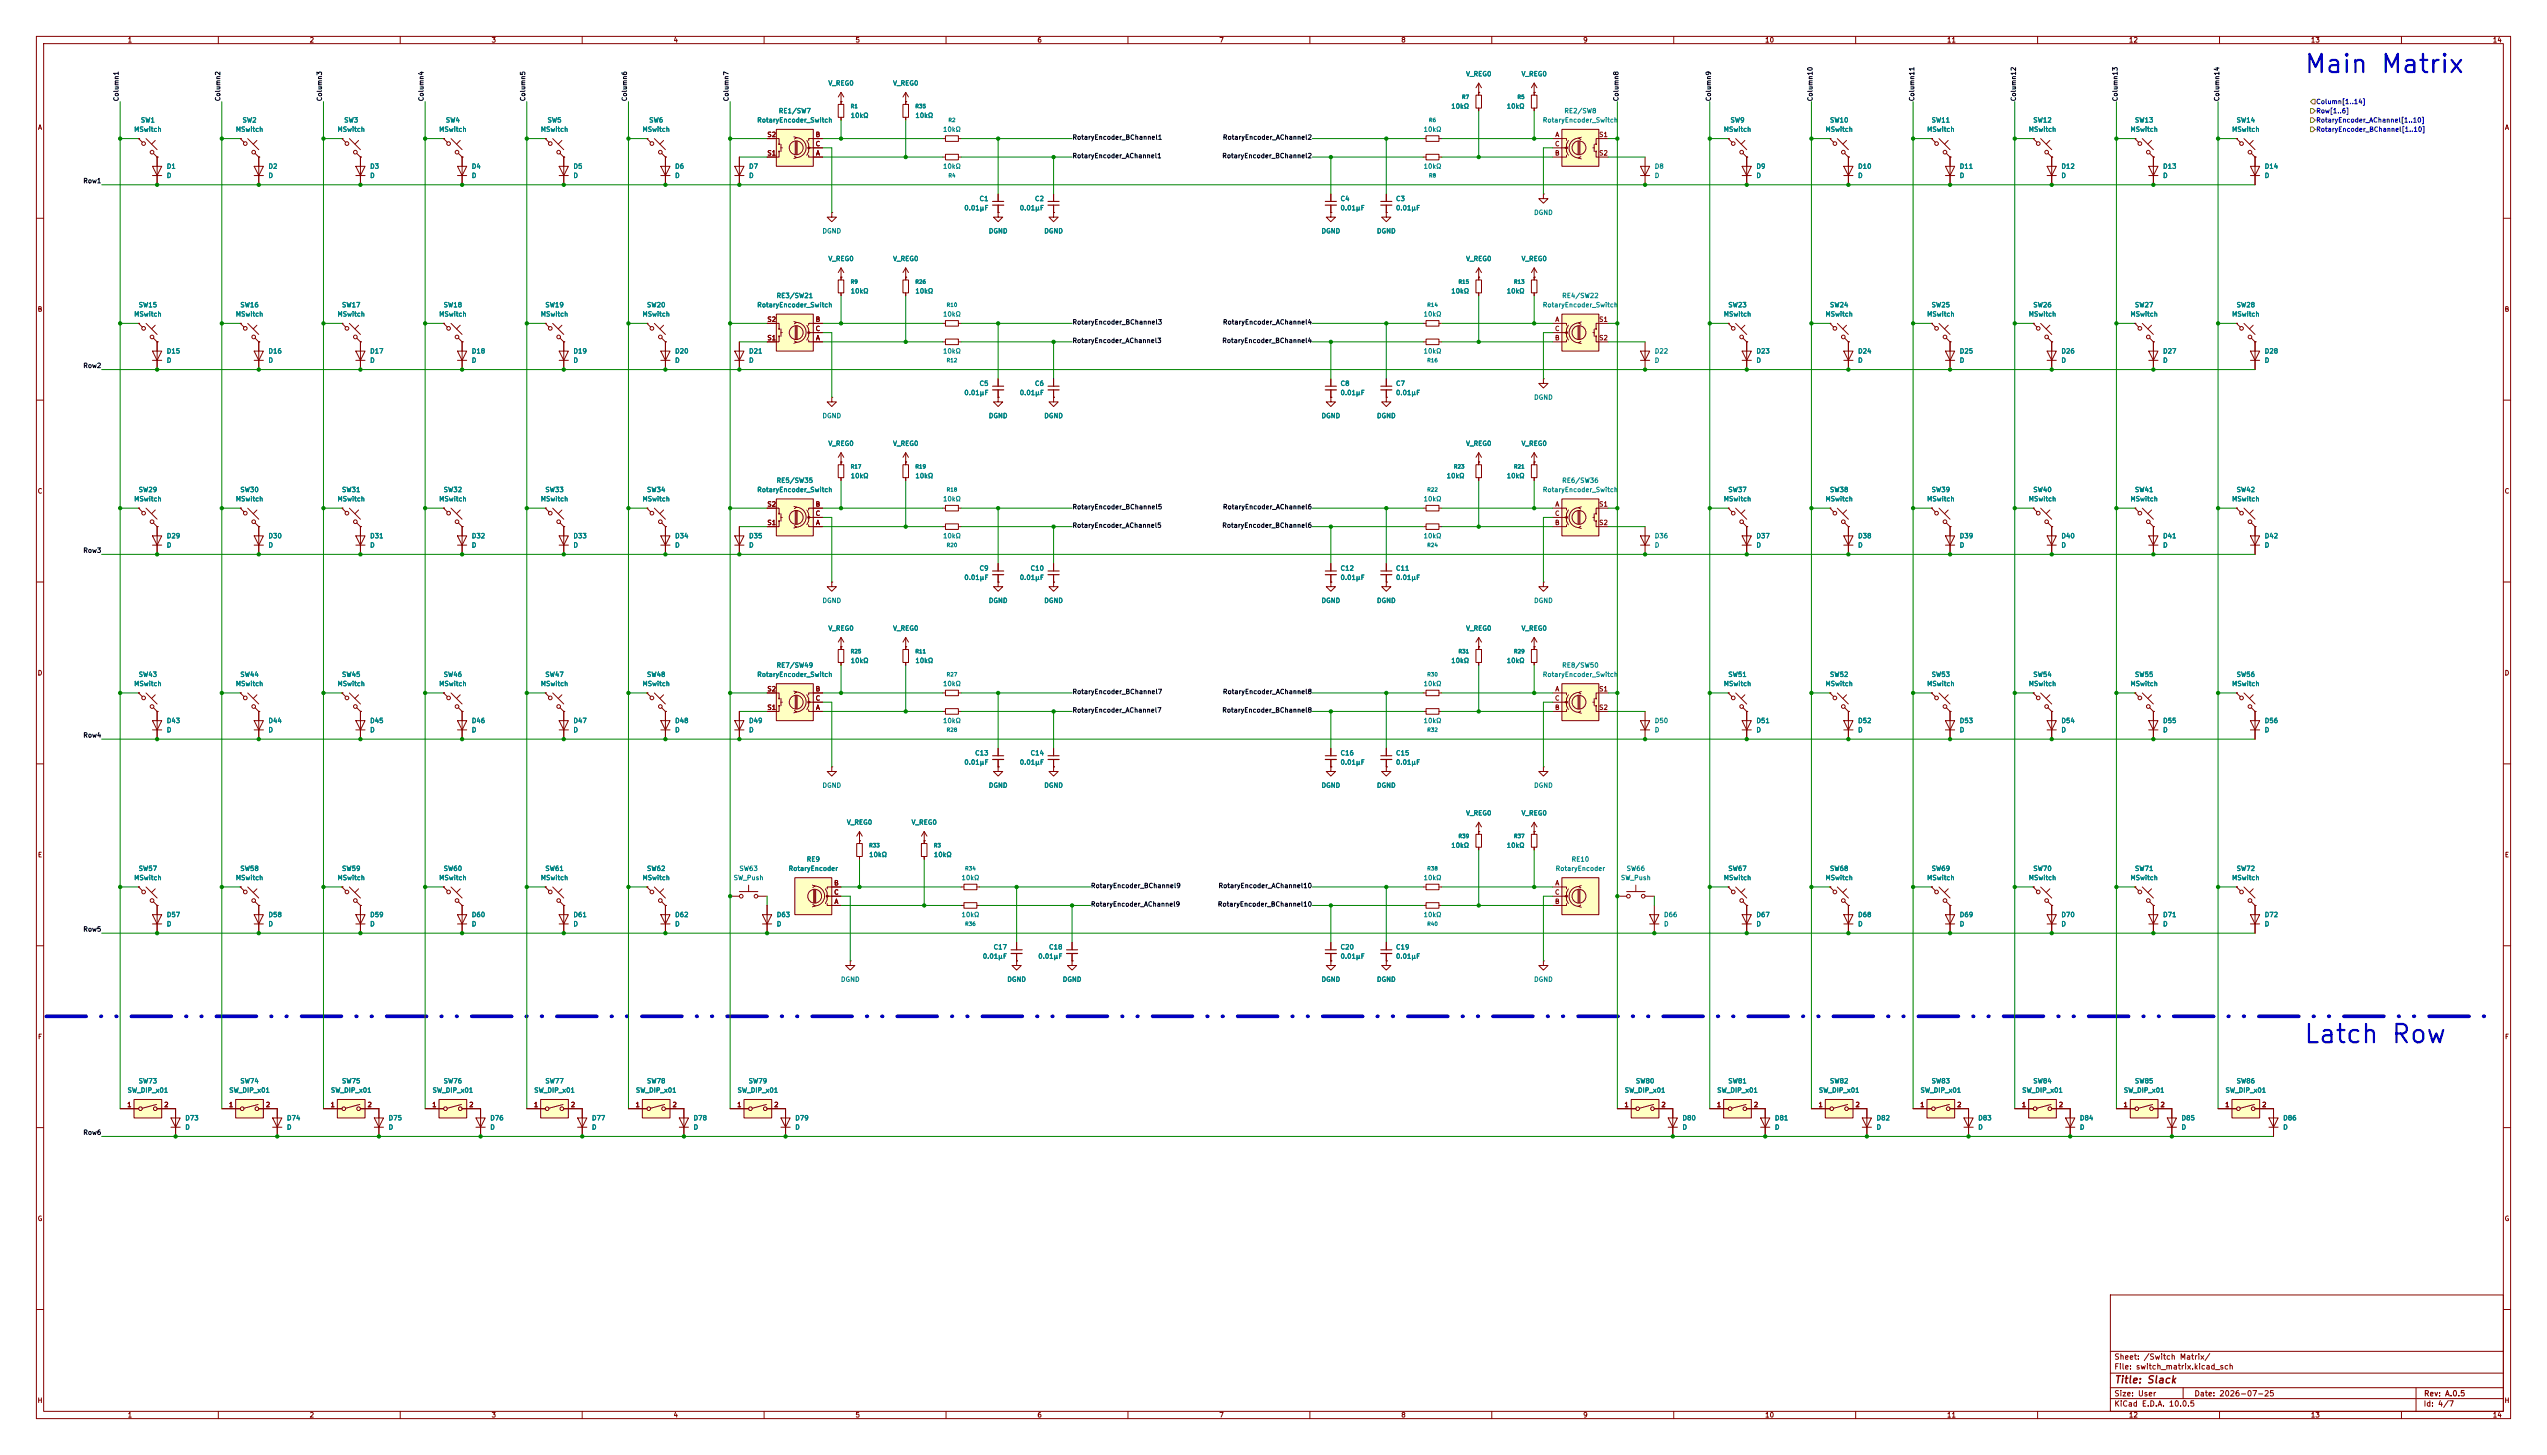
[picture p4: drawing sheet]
<svg xmlns="http://www.w3.org/2000/svg" width="700mm" height="400mm" viewBox="0 0 700 400" stroke-linecap="round" stroke-linejoin="round" font-family="sans-serif">
<defs><g id="words">
<g font-size="5" fill="#0000c2">
<text x="633" y="21.3">Main Matrix</text>
<text x="632.9" y="288">Latch Row</text>
</g>
<text font-size="2" fill="#840000" x="581" y="380.8">Title: Slack</text>
<g font-size="1.5" fill="#840000">
<text x="581" y="376.8">File: switch_matrix.kicad_sch</text>
<text x="581" y="374.1">Sheet: /Switch Matrix/</text>
<text x="581" y="387">KiCad E.D.A. 10.0.5</text>
<text x="581" y="384.2">Size: User</text>
<text x="603" y="384.2">Date: 2026-07-25</text>
<text x="666" y="387">Id: 4/7</text>
<text x="666" y="384.2">Rev: A.0.5</text>
</g>
<g font-size="1.3" fill="#840000">
<text x="35" y="12">1</text>
<text x="85" y="12">2</text>
<text x="135" y="12">3</text>
<text x="185" y="12">4</text>
<text x="235" y="12">5</text>
<text x="285" y="12">6</text>
<text x="335" y="12">7</text>
<text x="385" y="12">8</text>
<text x="435" y="12">9</text>
<text x="485" y="12">10</text>
<text x="535" y="12">11</text>
<text x="585" y="12">12</text>
<text x="635" y="12">13</text>
<text x="685" y="12">14</text>
<text x="10.3" y="36">A</text>
<text x="688.3" y="36">A</text>
<text x="210.8" y="38">S2</text>
<text x="224" y="38">B</text>
<text x="224" y="40.5">C</text>
<text x="427.2" y="40.5">C</text>
<text x="427.3" y="38">A</text>
<text x="439.4" y="38">S1</text>
<text x="210.8" y="43">S1</text>
<text x="224.1" y="43">A</text>
<text x="427.2" y="43">B</text>
<text x="439.4" y="43">S2</text>
<text x="10.2" y="86">B</text>
<text x="210.8" y="88.8">S2</text>
<text x="224" y="88.8">B</text>
<text x="427.3" y="88.8">A</text>
<text x="439.4" y="88.8">S1</text>
<text x="688.2" y="86">B</text>
<text x="210.8" y="93.8">S1</text>
<text x="224" y="91.3">C</text>
<text x="224.1" y="93.8">A</text>
<text x="427.2" y="93.8">B</text>
<text x="427.2" y="91.3">C</text>
<text x="439.4" y="93.8">S2</text>
<text x="10.2" y="136">C</text>
<text x="688.2" y="136">C</text>
<text x="210.8" y="139.6">S2</text>
<text x="224" y="139.6">B</text>
<text x="224" y="142.1">C</text>
<text x="427.2" y="142.1">C</text>
<text x="427.3" y="139.6">A</text>
<text x="439.4" y="139.6">S1</text>
<text x="210.8" y="144.6">S1</text>
<text x="224.1" y="144.6">A</text>
<text x="427.2" y="144.6">B</text>
<text x="439.4" y="144.6">S2</text>
<text x="10.2" y="186">D</text>
<text x="688.2" y="186">D</text>
<text x="210.8" y="190.4">S2</text>
<text x="224" y="190.4">B</text>
<text x="427.3" y="190.4">A</text>
<text x="439.4" y="190.4">S1</text>
<text x="210.8" y="195.4">S1</text>
<text x="224" y="192.9">C</text>
<text x="224.1" y="195.4">A</text>
<text x="427.2" y="195.4">B</text>
<text x="427.2" y="192.9">C</text>
<text x="439.4" y="195.4">S2</text>
<text x="10.3" y="236">E</text>
<text x="688.3" y="236">E</text>
<text x="229.1" y="243.7">B</text>
<text x="427.3" y="243.7">A</text>
<text x="229.1" y="246.2">C</text>
<text x="229.2" y="248.8">A</text>
<text x="427.2" y="248.8">B</text>
<text x="427.2" y="246.2">C</text>
<text x="10.3" y="286">F</text>
<text x="688.3" y="286">F</text>
<text x="34.8" y="304.7">1</text>
<text x="45" y="304.7">2</text>
<text x="62.8" y="304.7">1</text>
<text x="72.9" y="304.7">2</text>
<text x="90.7" y="304.7">1</text>
<text x="100.9" y="304.7">2</text>
<text x="118.6" y="304.7">1</text>
<text x="128.8" y="304.7">2</text>
<text x="146.6" y="304.7">1</text>
<text x="156.7" y="304.7">2</text>
<text x="174.5" y="304.7">1</text>
<text x="184.7" y="304.7">2</text>
<text x="202.5" y="304.7">1</text>
<text x="212.6" y="304.7">2</text>
<text x="446.3" y="304.7">1</text>
<text x="456.5" y="304.7">2</text>
<text x="471.7" y="304.7">1</text>
<text x="481.9" y="304.7">2</text>
<text x="499.6" y="304.7">1</text>
<text x="509.8" y="304.7">2</text>
<text x="527.6" y="304.7">1</text>
<text x="537.7" y="304.7">2</text>
<text x="555.5" y="304.7">1</text>
<text x="565.7" y="304.7">2</text>
<text x="583.5" y="304.7">1</text>
<text x="593.6" y="304.7">2</text>
<text x="611.4" y="304.7">1</text>
<text x="621.6" y="304.7">2</text>
<text x="10.2" y="336">G</text>
<text x="688.2" y="336">G</text>
<text x="10.2" y="386">H</text>
<text x="35" y="390">1</text>
<text x="85" y="390">2</text>
<text x="135" y="390">3</text>
<text x="185" y="390">4</text>
<text x="235" y="390">5</text>
<text x="285" y="390">6</text>
<text x="335" y="390">7</text>
<text x="385" y="390">8</text>
<text x="435" y="390">9</text>
<text x="485" y="390">10</text>
<text x="535" y="390">11</text>
<text x="585" y="390">12</text>
<text x="635" y="390">13</text>
<text x="685" y="390">14</text>
<text x="688.2" y="386">H</text>
</g>
<g font-size="1.3" fill="#008484">
<text x="227.5" y="23.8">V_REG0</text>
<text x="245.3" y="23.8">V_REG0</text>
<text x="402.8" y="21.3">V_REG0</text>
<text x="418" y="21.3">V_REG0</text>
<text x="38.6" y="34">SW1</text>
<text x="66.5" y="34">SW2</text>
<text x="94.5" y="34">SW3</text>
<text x="122.4" y="34">SW4</text>
<text x="150.3" y="34">SW5</text>
<text x="178.3" y="34">SW6</text>
<text x="208" y="34">RotaryEncoder_Switch</text>
<text x="213.9" y="31.4">RE1/SW7</text>
<text x="233.7" y="32.7">10kΩ</text>
<text x="251.4" y="32.7">10kΩ</text>
<text x="398.7" y="30.2">10kΩ</text>
<text x="414" y="30.2">10kΩ</text>
<text x="423.9" y="34">RotaryEncoder_Switch</text>
<text x="429.8" y="31.4">RE2/SW8</text>
<text x="475.5" y="34">SW9</text>
<text x="502.8" y="34">SW10</text>
<text x="530.7" y="34">SW11</text>
<text x="558.7" y="34">SW12</text>
<text x="586.6" y="34">SW13</text>
<text x="614.6" y="34">SW14</text>
<text x="36.7" y="36.5">MSwitch</text>
<text x="64.7" y="36.5">MSwitch</text>
<text x="92.6" y="36.5">MSwitch</text>
<text x="120.6" y="36.5">MSwitch</text>
<text x="148.5" y="36.5">MSwitch</text>
<text x="176.4" y="36.5">MSwitch</text>
<text x="259" y="36.5">10kΩ</text>
<text x="391.1" y="36.5">10kΩ</text>
<text x="473.6" y="36.5">MSwitch</text>
<text x="501.6" y="36.5">MSwitch</text>
<text x="529.5" y="36.5">MSwitch</text>
<text x="557.4" y="36.5">MSwitch</text>
<text x="585.4" y="36.5">MSwitch</text>
<text x="613.3" y="36.5">MSwitch</text>
<text x="45.7" y="46.7">D1</text>
<text x="73.6" y="46.7">D2</text>
<text x="101.6" y="46.7">D3</text>
<text x="129.5" y="46.7">D4</text>
<text x="157.5" y="46.7">D5</text>
<text x="185.4" y="46.7">D6</text>
<text x="205.7" y="46.7">D7</text>
<text x="259" y="46.7">10kΩ</text>
<text x="391.1" y="46.7">10kΩ</text>
<text x="454.6" y="46.7">D8</text>
<text x="482.6" y="46.7">D9</text>
<text x="510.5" y="46.7">D10</text>
<text x="538.5" y="46.7">D11</text>
<text x="566.4" y="46.7">D12</text>
<text x="594.3" y="46.7">D13</text>
<text x="622.3" y="46.7">D14</text>
<text x="45.7" y="49.2">D</text>
<text x="73.6" y="49.2">D</text>
<text x="101.6" y="49.2">D</text>
<text x="129.5" y="49.2">D</text>
<text x="157.5" y="49.2">D</text>
<text x="185.4" y="49.2">D</text>
<text x="205.7" y="49.2">D</text>
<text x="454.6" y="49.2">D</text>
<text x="482.6" y="49.2">D</text>
<text x="510.5" y="49.2">D</text>
<text x="538.5" y="49.2">D</text>
<text x="566.4" y="49.2">D</text>
<text x="594.3" y="49.2">D</text>
<text x="622.3" y="49.2">D</text>
<text x="264.9" y="58.1">0.01μF</text>
<text x="269.1" y="55.6">C1</text>
<text x="280.1" y="58.1">0.01μF</text>
<text x="284.3" y="55.6">C2</text>
<text x="368.3" y="55.6">C4</text>
<text x="368.3" y="58.1">0.01μF</text>
<text x="383.5" y="55.6">C3</text>
<text x="383.5" y="58.1">0.01μF</text>
<text x="421.5" y="59.4">DGND</text>
<text x="225.9" y="64.5">DGND</text>
<text x="271.6" y="64.5">DGND</text>
<text x="286.9" y="64.5">DGND</text>
<text x="363.1" y="64.5">DGND</text>
<text x="378.3" y="64.5">DGND</text>
<text x="227.5" y="72.1">V_REG0</text>
<text x="245.3" y="72.1">V_REG0</text>
<text x="402.8" y="72.1">V_REG0</text>
<text x="418" y="72.1">V_REG0</text>
<text x="213.3" y="82.2">RE3/SW21</text>
<text x="233.7" y="81">10kΩ</text>
<text x="251.4" y="81">10kΩ</text>
<text x="398.7" y="81">10kΩ</text>
<text x="414" y="81">10kΩ</text>
<text x="429.2" y="82.2">RE4/SW22</text>
<text x="36.7" y="87.3">MSwitch</text>
<text x="38" y="84.8">SW15</text>
<text x="64.7" y="87.3">MSwitch</text>
<text x="65.9" y="84.8">SW16</text>
<text x="92.6" y="87.3">MSwitch</text>
<text x="93.9" y="84.8">SW17</text>
<text x="120.6" y="87.3">MSwitch</text>
<text x="121.8" y="84.8">SW18</text>
<text x="148.5" y="87.3">MSwitch</text>
<text x="149.7" y="84.8">SW19</text>
<text x="176.4" y="87.3">MSwitch</text>
<text x="177.7" y="84.8">SW20</text>
<text x="208" y="84.8">RotaryEncoder_Switch</text>
<text x="259" y="87.3">10kΩ</text>
<text x="391.1" y="87.3">10kΩ</text>
<text x="423.9" y="84.8">RotaryEncoder_Switch</text>
<text x="473.6" y="87.3">MSwitch</text>
<text x="474.9" y="84.8">SW23</text>
<text x="501.6" y="87.3">MSwitch</text>
<text x="502.8" y="84.8">SW24</text>
<text x="529.5" y="87.3">MSwitch</text>
<text x="530.7" y="84.8">SW25</text>
<text x="557.4" y="87.3">MSwitch</text>
<text x="558.7" y="84.8">SW26</text>
<text x="585.4" y="87.3">MSwitch</text>
<text x="586.6" y="84.8">SW27</text>
<text x="613.3" y="87.3">MSwitch</text>
<text x="614.6" y="84.8">SW28</text>
<text x="45.7" y="97.5">D15</text>
<text x="45.7" y="100">D</text>
<text x="73.6" y="97.5">D16</text>
<text x="73.6" y="100">D</text>
<text x="101.6" y="97.5">D17</text>
<text x="101.6" y="100">D</text>
<text x="129.5" y="97.5">D18</text>
<text x="129.5" y="100">D</text>
<text x="157.5" y="97.5">D19</text>
<text x="157.5" y="100">D</text>
<text x="185.4" y="97.5">D20</text>
<text x="185.4" y="100">D</text>
<text x="205.7" y="97.5">D21</text>
<text x="205.7" y="100">D</text>
<text x="259" y="97.5">10kΩ</text>
<text x="391.1" y="97.5">10kΩ</text>
<text x="454.6" y="97.5">D22</text>
<text x="454.6" y="100">D</text>
<text x="482.6" y="97.5">D23</text>
<text x="482.6" y="100">D</text>
<text x="510.5" y="97.5">D24</text>
<text x="510.5" y="100">D</text>
<text x="538.5" y="97.5">D25</text>
<text x="538.5" y="100">D</text>
<text x="566.4" y="97.5">D26</text>
<text x="566.4" y="100">D</text>
<text x="594.3" y="97.5">D27</text>
<text x="594.3" y="100">D</text>
<text x="622.3" y="97.5">D28</text>
<text x="622.3" y="100">D</text>
<text x="269.1" y="106.4">C5</text>
<text x="284.3" y="106.4">C6</text>
<text x="368.3" y="106.4">C8</text>
<text x="383.5" y="106.4">C7</text>
<text x="264.9" y="108.9">0.01μF</text>
<text x="280.1" y="108.9">0.01μF</text>
<text x="368.3" y="108.9">0.01μF</text>
<text x="383.5" y="108.9">0.01μF</text>
<text x="421.5" y="110.2">DGND</text>
<text x="225.9" y="115.3">DGND</text>
<text x="271.6" y="115.3">DGND</text>
<text x="286.9" y="115.3">DGND</text>
<text x="363.1" y="115.3">DGND</text>
<text x="378.3" y="115.3">DGND</text>
<text x="227.5" y="122.9">V_REG0</text>
<text x="245.3" y="122.9">V_REG0</text>
<text x="402.8" y="122.9">V_REG0</text>
<text x="418" y="122.9">V_REG0</text>
<text x="233.7" y="131.8">10kΩ</text>
<text x="251.4" y="131.8">10kΩ</text>
<text x="397.5" y="131.8">10kΩ</text>
<text x="414" y="131.8">10kΩ</text>
<text x="38" y="135.6">SW29</text>
<text x="65.9" y="135.6">SW30</text>
<text x="93.9" y="135.6">SW31</text>
<text x="121.8" y="135.6">SW32</text>
<text x="149.7" y="135.6">SW33</text>
<text x="177.7" y="135.6">SW34</text>
<text x="208" y="135.6">RotaryEncoder_Switch</text>
<text x="213.3" y="133">RE5/SW35</text>
<text x="423.9" y="135.6">RotaryEncoder_Switch</text>
<text x="429.2" y="133">RE6/SW36</text>
<text x="474.9" y="135.6">SW37</text>
<text x="502.8" y="135.6">SW38</text>
<text x="530.7" y="135.6">SW39</text>
<text x="558.7" y="135.6">SW40</text>
<text x="586.6" y="135.6">SW41</text>
<text x="614.6" y="135.6">SW42</text>
<text x="36.7" y="138.1">MSwitch</text>
<text x="64.7" y="138.1">MSwitch</text>
<text x="92.6" y="138.1">MSwitch</text>
<text x="120.6" y="138.1">MSwitch</text>
<text x="148.5" y="138.1">MSwitch</text>
<text x="176.4" y="138.1">MSwitch</text>
<text x="259" y="138.1">10kΩ</text>
<text x="391.1" y="138.1">10kΩ</text>
<text x="473.6" y="138.1">MSwitch</text>
<text x="501.6" y="138.1">MSwitch</text>
<text x="529.5" y="138.1">MSwitch</text>
<text x="557.4" y="138.1">MSwitch</text>
<text x="585.4" y="138.1">MSwitch</text>
<text x="613.3" y="138.1">MSwitch</text>
<text x="45.7" y="148.3">D29</text>
<text x="73.6" y="148.3">D30</text>
<text x="101.6" y="148.3">D31</text>
<text x="129.5" y="148.3">D32</text>
<text x="157.5" y="148.3">D33</text>
<text x="185.4" y="148.3">D34</text>
<text x="205.7" y="148.3">D35</text>
<text x="259" y="148.3">10kΩ</text>
<text x="391.1" y="148.3">10kΩ</text>
<text x="454.6" y="148.3">D36</text>
<text x="482.6" y="148.3">D37</text>
<text x="510.5" y="148.3">D38</text>
<text x="538.5" y="148.3">D39</text>
<text x="566.4" y="148.3">D40</text>
<text x="594.3" y="148.3">D41</text>
<text x="622.3" y="148.3">D42</text>
<text x="45.7" y="150.8">D</text>
<text x="73.6" y="150.8">D</text>
<text x="101.6" y="150.8">D</text>
<text x="129.5" y="150.8">D</text>
<text x="157.5" y="150.8">D</text>
<text x="185.4" y="150.8">D</text>
<text x="205.7" y="150.8">D</text>
<text x="454.6" y="150.8">D</text>
<text x="482.6" y="150.8">D</text>
<text x="510.5" y="150.8">D</text>
<text x="538.5" y="150.8">D</text>
<text x="566.4" y="150.8">D</text>
<text x="594.3" y="150.8">D</text>
<text x="622.3" y="150.8">D</text>
<text x="264.9" y="159.7">0.01μF</text>
<text x="269.1" y="157.2">C9</text>
<text x="280.1" y="159.7">0.01μF</text>
<text x="283.1" y="157.2">C10</text>
<text x="368.3" y="157.2">C12</text>
<text x="368.3" y="159.7">0.01μF</text>
<text x="383.5" y="157.2">C11</text>
<text x="383.5" y="159.7">0.01μF</text>
<text x="225.9" y="166.1">DGND</text>
<text x="271.6" y="166.1">DGND</text>
<text x="286.9" y="166.1">DGND</text>
<text x="363.1" y="166.1">DGND</text>
<text x="378.3" y="166.1">DGND</text>
<text x="421.5" y="166.1">DGND</text>
<text x="227.5" y="173.7">V_REG0</text>
<text x="245.3" y="173.7">V_REG0</text>
<text x="402.8" y="173.7">V_REG0</text>
<text x="418" y="173.7">V_REG0</text>
<text x="213.3" y="183.8">RE7/SW49</text>
<text x="233.7" y="182.6">10kΩ</text>
<text x="251.4" y="182.6">10kΩ</text>
<text x="398.7" y="182.6">10kΩ</text>
<text x="414" y="182.6">10kΩ</text>
<text x="429.2" y="183.8">RE8/SW50</text>
<text x="36.7" y="188.9">MSwitch</text>
<text x="38" y="186.4">SW43</text>
<text x="64.7" y="188.9">MSwitch</text>
<text x="65.9" y="186.4">SW44</text>
<text x="92.6" y="188.9">MSwitch</text>
<text x="93.9" y="186.4">SW45</text>
<text x="120.6" y="188.9">MSwitch</text>
<text x="121.8" y="186.4">SW46</text>
<text x="148.5" y="188.9">MSwitch</text>
<text x="149.7" y="186.4">SW47</text>
<text x="176.4" y="188.9">MSwitch</text>
<text x="177.7" y="186.4">SW48</text>
<text x="208" y="186.4">RotaryEncoder_Switch</text>
<text x="259" y="188.9">10kΩ</text>
<text x="391.1" y="188.9">10kΩ</text>
<text x="423.9" y="186.4">RotaryEncoder_Switch</text>
<text x="473.6" y="188.9">MSwitch</text>
<text x="474.9" y="186.4">SW51</text>
<text x="501.6" y="188.9">MSwitch</text>
<text x="502.8" y="186.4">SW52</text>
<text x="529.5" y="188.9">MSwitch</text>
<text x="530.7" y="186.4">SW53</text>
<text x="557.4" y="188.9">MSwitch</text>
<text x="558.7" y="186.4">SW54</text>
<text x="585.4" y="188.9">MSwitch</text>
<text x="586.6" y="186.4">SW55</text>
<text x="613.3" y="188.9">MSwitch</text>
<text x="614.6" y="186.4">SW56</text>
<text x="45.7" y="199.1">D43</text>
<text x="45.7" y="201.6">D</text>
<text x="73.6" y="199.1">D44</text>
<text x="73.6" y="201.6">D</text>
<text x="101.6" y="199.1">D45</text>
<text x="101.6" y="201.6">D</text>
<text x="129.5" y="199.1">D46</text>
<text x="129.5" y="201.6">D</text>
<text x="157.5" y="199.1">D47</text>
<text x="157.5" y="201.6">D</text>
<text x="185.4" y="199.1">D48</text>
<text x="185.4" y="201.6">D</text>
<text x="205.7" y="199.1">D49</text>
<text x="205.7" y="201.6">D</text>
<text x="259" y="199.1">10kΩ</text>
<text x="391.1" y="199.1">10kΩ</text>
<text x="454.6" y="199.1">D50</text>
<text x="454.6" y="201.6">D</text>
<text x="482.6" y="199.1">D51</text>
<text x="482.6" y="201.6">D</text>
<text x="510.5" y="199.1">D52</text>
<text x="510.5" y="201.6">D</text>
<text x="538.5" y="199.1">D53</text>
<text x="538.5" y="201.6">D</text>
<text x="566.4" y="199.1">D54</text>
<text x="566.4" y="201.6">D</text>
<text x="594.3" y="199.1">D55</text>
<text x="594.3" y="201.6">D</text>
<text x="622.3" y="199.1">D56</text>
<text x="622.3" y="201.6">D</text>
<text x="267.9" y="208">C13</text>
<text x="283.1" y="208">C14</text>
<text x="368.3" y="208">C16</text>
<text x="383.5" y="208">C15</text>
<text x="264.9" y="210.5">0.01μF</text>
<text x="280.1" y="210.5">0.01μF</text>
<text x="368.3" y="210.5">0.01μF</text>
<text x="383.5" y="210.5">0.01μF</text>
<text x="225.9" y="216.9">DGND</text>
<text x="271.6" y="216.9">DGND</text>
<text x="286.9" y="216.9">DGND</text>
<text x="363.1" y="216.9">DGND</text>
<text x="378.3" y="216.9">DGND</text>
<text x="421.5" y="216.9">DGND</text>
<text x="232.6" y="227">V_REG0</text>
<text x="250.4" y="227">V_REG0</text>
<text x="402.8" y="224.5">V_REG0</text>
<text x="418" y="224.5">V_REG0</text>
<text x="398.7" y="233.4">10kΩ</text>
<text x="414" y="233.4">10kΩ</text>
<text x="38" y="239.7">SW57</text>
<text x="65.9" y="239.7">SW58</text>
<text x="93.9" y="239.7">SW59</text>
<text x="121.8" y="239.7">SW60</text>
<text x="149.7" y="239.7">SW61</text>
<text x="177.7" y="239.7">SW62</text>
<text x="203.1" y="239.7">SW63</text>
<text x="216.6" y="239.7">RotaryEncoder</text>
<text x="221.6" y="237.2">RE9</text>
<text x="238.7" y="235.9">10kΩ</text>
<text x="256.5" y="235.9">10kΩ</text>
<text x="427.4" y="239.7">RotaryEncoder</text>
<text x="431.8" y="237.2">RE10</text>
<text x="446.9" y="239.7">SW66</text>
<text x="474.9" y="239.7">SW67</text>
<text x="502.8" y="239.7">SW68</text>
<text x="530.7" y="239.7">SW69</text>
<text x="558.7" y="239.7">SW70</text>
<text x="586.6" y="239.7">SW71</text>
<text x="614.6" y="239.7">SW72</text>
<text x="36.7" y="242.3">MSwitch</text>
<text x="64.7" y="242.3">MSwitch</text>
<text x="92.6" y="242.3">MSwitch</text>
<text x="120.6" y="242.3">MSwitch</text>
<text x="148.5" y="242.3">MSwitch</text>
<text x="176.4" y="242.3">MSwitch</text>
<text x="201.5" y="242.3">SW_Push</text>
<text x="264.1" y="242.3">10kΩ</text>
<text x="391.1" y="242.3">10kΩ</text>
<text x="445.3" y="242.3">SW_Push</text>
<text x="473.6" y="242.3">MSwitch</text>
<text x="501.6" y="242.3">MSwitch</text>
<text x="529.5" y="242.3">MSwitch</text>
<text x="557.4" y="242.3">MSwitch</text>
<text x="585.4" y="242.3">MSwitch</text>
<text x="613.3" y="242.3">MSwitch</text>
<text x="45.7" y="252.4">D57</text>
<text x="45.7" y="255">D</text>
<text x="73.6" y="252.4">D58</text>
<text x="73.6" y="255">D</text>
<text x="101.6" y="252.4">D59</text>
<text x="101.6" y="255">D</text>
<text x="129.5" y="252.4">D60</text>
<text x="129.5" y="255">D</text>
<text x="157.5" y="252.4">D61</text>
<text x="157.5" y="255">D</text>
<text x="185.4" y="252.4">D62</text>
<text x="185.4" y="255">D</text>
<text x="213.3" y="252.4">D63</text>
<text x="213.3" y="255">D</text>
<text x="264.1" y="252.4">10kΩ</text>
<text x="391.1" y="252.4">10kΩ</text>
<text x="457.2" y="252.4">D66</text>
<text x="457.2" y="255">D</text>
<text x="482.6" y="252.4">D67</text>
<text x="482.6" y="255">D</text>
<text x="510.5" y="252.4">D68</text>
<text x="510.5" y="255">D</text>
<text x="538.5" y="252.4">D69</text>
<text x="538.5" y="255">D</text>
<text x="566.4" y="252.4">D70</text>
<text x="566.4" y="255">D</text>
<text x="594.3" y="252.4">D71</text>
<text x="594.3" y="255">D</text>
<text x="622.3" y="252.4">D72</text>
<text x="622.3" y="255">D</text>
<text x="270" y="263.9">0.01μF</text>
<text x="272.9" y="261.3">C17</text>
<text x="285.2" y="263.9">0.01μF</text>
<text x="288.2" y="261.3">C18</text>
<text x="368.3" y="261.3">C20</text>
<text x="368.3" y="263.9">0.01μF</text>
<text x="383.5" y="261.3">C19</text>
<text x="383.5" y="263.9">0.01μF</text>
<text x="231" y="270.2">DGND</text>
<text x="276.7" y="270.2">DGND</text>
<text x="291.9" y="270.2">DGND</text>
<text x="363.1" y="270.2">DGND</text>
<text x="378.3" y="270.2">DGND</text>
<text x="421.5" y="270.2">DGND</text>
<text x="38" y="298.1">SW73</text>
<text x="65.9" y="298.1">SW74</text>
<text x="93.9" y="298.1">SW75</text>
<text x="121.8" y="298.1">SW76</text>
<text x="149.7" y="298.1">SW77</text>
<text x="177.7" y="298.1">SW78</text>
<text x="205.6" y="298.1">SW79</text>
<text x="449.5" y="298.1">SW80</text>
<text x="474.9" y="298.1">SW81</text>
<text x="502.8" y="298.1">SW82</text>
<text x="530.7" y="298.1">SW83</text>
<text x="558.7" y="298.1">SW84</text>
<text x="586.6" y="298.1">SW85</text>
<text x="614.6" y="298.1">SW86</text>
<text x="34.9" y="300.7">SW_DIP_x01</text>
<text x="62.9" y="300.7">SW_DIP_x01</text>
<text x="90.8" y="300.7">SW_DIP_x01</text>
<text x="118.7" y="300.7">SW_DIP_x01</text>
<text x="146.7" y="300.7">SW_DIP_x01</text>
<text x="174.6" y="300.7">SW_DIP_x01</text>
<text x="202.6" y="300.7">SW_DIP_x01</text>
<text x="446.4" y="300.7">SW_DIP_x01</text>
<text x="471.8" y="300.7">SW_DIP_x01</text>
<text x="499.7" y="300.7">SW_DIP_x01</text>
<text x="527.7" y="300.7">SW_DIP_x01</text>
<text x="555.6" y="300.7">SW_DIP_x01</text>
<text x="583.6" y="300.7">SW_DIP_x01</text>
<text x="611.5" y="300.7">SW_DIP_x01</text>
<text x="50.8" y="308.3">D73</text>
<text x="50.8" y="310.8">D</text>
<text x="78.7" y="308.3">D74</text>
<text x="78.7" y="310.8">D</text>
<text x="106.7" y="308.3">D75</text>
<text x="106.7" y="310.8">D</text>
<text x="134.6" y="308.3">D76</text>
<text x="134.6" y="310.8">D</text>
<text x="162.5" y="308.3">D77</text>
<text x="162.5" y="310.8">D</text>
<text x="190.5" y="308.3">D78</text>
<text x="190.5" y="310.8">D</text>
<text x="218.4" y="308.3">D79</text>
<text x="218.4" y="310.8">D</text>
<text x="462.3" y="308.3">D80</text>
<text x="462.3" y="310.8">D</text>
<text x="487.7" y="308.3">D81</text>
<text x="487.7" y="310.8">D</text>
<text x="515.6" y="308.3">D82</text>
<text x="515.6" y="310.8">D</text>
<text x="543.5" y="308.3">D83</text>
<text x="543.5" y="310.8">D</text>
<text x="571.5" y="308.3">D84</text>
<text x="571.5" y="310.8">D</text>
<text x="599.4" y="308.3">D85</text>
<text x="599.4" y="310.8">D</text>
<text x="627.4" y="308.3">D86</text>
<text x="627.4" y="310.8">D</text>
</g>
<g font-size="1.3">
<text x="32.9" y="28" transform="rotate(-90 32.9 28)">Column1</text>
<text x="60.8" y="28" transform="rotate(-90 60.8 28)">Column2</text>
<text x="88.8" y="28" transform="rotate(-90 88.8 28)">Column3</text>
<text x="116.7" y="28" transform="rotate(-90 116.7 28)">Column4</text>
<text x="144.7" y="28" transform="rotate(-90 144.7 28)">Column5</text>
<text x="172.6" y="28" transform="rotate(-90 172.6 28)">Column6</text>
<text x="200.5" y="28" transform="rotate(-90 200.5 28)">Column7</text>
<text x="445.1" y="28" transform="rotate(-90 445.1 28)">Column8</text>
<text x="470.5" y="28" transform="rotate(-90 470.5 28)">Column9</text>
<text x="498.5" y="28" transform="rotate(-90 498.5 28)">Column10</text>
<text x="526.4" y="28" transform="rotate(-90 526.4 28)">Column11</text>
<text x="554.3" y="28" transform="rotate(-90 554.3 28)">Column12</text>
<text x="582.3" y="28" transform="rotate(-90 582.3 28)">Column13</text>
<text x="610.2" y="28" transform="rotate(-90 610.2 28)">Column14</text>
<text x="294.6" y="38.7">RotaryEncoder_BChannel1</text>
<text x="336" y="38.7">RotaryEncoder_AChannel2</text>
<text x="294.6" y="43.8">RotaryEncoder_AChannel1</text>
<text x="335.8" y="43.8">RotaryEncoder_BChannel2</text>
<text x="22.8" y="50.7">Row1</text>
<text x="294.6" y="89.5">RotaryEncoder_BChannel3</text>
<text x="336" y="89.5">RotaryEncoder_AChannel4</text>
<text x="294.6" y="94.6">RotaryEncoder_AChannel3</text>
<text x="335.8" y="94.6">RotaryEncoder_BChannel4</text>
<text x="22.8" y="101.5">Row2</text>
<text x="294.6" y="140.3">RotaryEncoder_BChannel5</text>
<text x="336" y="140.3">RotaryEncoder_AChannel6</text>
<text x="294.6" y="145.4">RotaryEncoder_AChannel5</text>
<text x="335.8" y="145.4">RotaryEncoder_BChannel6</text>
<text x="22.8" y="152.3">Row3</text>
<text x="294.6" y="191.1">RotaryEncoder_BChannel7</text>
<text x="336" y="191.1">RotaryEncoder_AChannel8</text>
<text x="294.6" y="196.2">RotaryEncoder_AChannel7</text>
<text x="335.8" y="196.2">RotaryEncoder_BChannel8</text>
<text x="22.8" y="203.1">Row4</text>
<text x="299.7" y="244.5">RotaryEncoder_BChannel9</text>
<text x="334.8" y="244.5">RotaryEncoder_AChannel10</text>
<text x="299.7" y="249.5">RotaryEncoder_AChannel9</text>
<text x="334.6" y="249.5">RotaryEncoder_BChannel10</text>
<text x="22.8" y="256.4">Row5</text>
<text x="22.8" y="312.3">Row6</text>
</g>
<g font-size="1.3" fill="#000084">
<text x="636.4" y="28.9">Column[1..14]</text>
<text x="636.4" y="34">RotaryEncoder_AChannel[1..10]</text>
<text x="636.4" y="31.4">Row[1..6]</text>
<text x="636.4" y="36.5">RotaryEncoder_BChannel[1..10]</text>
</g>
<g font-size="1" fill="#008484">
<text x="233.7" y="30">R1</text>
<text x="251.4" y="30">R35</text>
<text x="401.7" y="27.4">R7</text>
<text x="416.9" y="27.4">R5</text>
<text x="260.5" y="33.8">R2</text>
<text x="392.6" y="33.8">R6</text>
<text x="260.5" y="49">R4</text>
<text x="392.6" y="49">R8</text>
<text x="233.7" y="78.2">R9</text>
<text x="251.4" y="78.2">R26</text>
<text x="400.7" y="78.2">R15</text>
<text x="416" y="78.2">R13</text>
<text x="260" y="84.6">R10</text>
<text x="392.1" y="84.6">R14</text>
<text x="260" y="99.8">R12</text>
<text x="392.1" y="99.8">R16</text>
<text x="233.7" y="129">R17</text>
<text x="251.4" y="129">R19</text>
<text x="399.4" y="129">R23</text>
<text x="416" y="129">R21</text>
<text x="260" y="135.4">R18</text>
<text x="392.1" y="135.4">R22</text>
<text x="260" y="150.6">R20</text>
<text x="392.1" y="150.6">R24</text>
<text x="233.7" y="179.8">R25</text>
<text x="251.4" y="179.8">R11</text>
<text x="400.7" y="179.8">R31</text>
<text x="416" y="179.8">R29</text>
<text x="260" y="186.2">R27</text>
<text x="392.1" y="186.2">R30</text>
<text x="260" y="201.4">R28</text>
<text x="392.1" y="201.4">R32</text>
<text x="238.7" y="233.2">R33</text>
<text x="256.5" y="233.2">R3</text>
<text x="400.7" y="230.6">R39</text>
<text x="416" y="230.6">R37</text>
<text x="265.1" y="239.5">R34</text>
<text x="392.1" y="239.5">R38</text>
<text x="265.1" y="254.8">R36</text>
<text x="392.1" y="254.8">R40</text>
</g>
</g></defs>
<g fill="none" stroke="#840000" stroke-width=".27">
<path d="M10 10h680v380h-680zM12 12h676v376h-676zM60 10v2M110 10v2M160 10v2M210 10v2M260 10v2M310 10v2M360 10v2M410 10v2M460 10v2M510 10v2"/>
<path d="M560 10v2M610 10v2M660 10v2M149.9 38.1l1 1M149.9 38.1h.1M151.9 38.1l3 3M154.4 38.6l-1 1M231.1 27.9h.1M231.1 25.4l-.7 1.3M231.1 25.4l.8 1.3M231.1 25.4v2.5M248.9 27.9h.1"/>
<path d="M248.9 25.4l-.7 1.3M248.9 25.4l.8 1.3M248.9 25.4v2.5M558.8 38.1l1 1M558.8 38.1h.1M560.8 38.1l3.1 3M563.4 38.6l-1 1M153.9 42.2l1 1M154.9 43.2h.1M274.3 58.4v1.3h-1.3l1.3 1.3 1.3-1.3h-1.3M274.3 58.4h.1M562.9 42.2l1 1"/>
<path d="M563.9 43.2h.1M10 60h2M688 60h2M530.9 88.9l1 1M530.9 88.9h.1M532.9 88.9l3 3M534.7 96.5h2.5l-1.3 2.6zM534.7 99.1h2.5M534.9 93l1 1M535.4 89.4l-1 1M535.9 94h.1M535.9 94v7.6"/>
<path d="M558.8 88.9l1 1M558.8 88.9h.1M560.8 88.9l3.1 3M562.9 93l1 1M563.4 89.4l-1 1M563.9 94h.1M10 110h2M688 110h2M10 160h2M688 160h2M534.7 198.1h2.5l-1.3 2.6zM535.9 195.6v7.6"/>
<path d="M10 210h2M534.7 200.7h2.5M688 210h2M530.9 243.8l1 1.1M530.9 243.8h.1M532.9 243.8l3 3.1M534.9 247.9l1 1M535.4 244.3l-1 1.1M535.9 248.9h.1M10 260h2M688 260h2M10 310h2"/>
<path d="M688 310h2M580 356h108v32h-108zM10 360h2M580 377.5h108M580 371.5h108M688 360h2M60 388v2M110 388v2M160 388v2M210 388v2M260 388v2M310 388v2"/>
<path d="M360 388v2M410 388v2M460 388v2M510 388v2M560 388v2M580 384.5h108M580 381.5h108M600 381.5v3M610 388v2M660 388v2M664 381.5v6.5"/>
<circle cx="151.2" cy="39.5" r=".51"/>
<circle cx="560.2" cy="39.5" r=".51"/>
<circle cx="153.5" cy="41.8" r=".51"/>
<circle cx="562.5" cy="41.8" r=".51"/>
<circle cx="532.2" cy="90.3" r=".51"/>
<circle cx="534.5" cy="92.6" r=".51"/>
<circle cx="560.2" cy="90.3" r=".51"/>
<circle cx="562.5" cy="92.6" r=".51"/>
<circle cx="532.2" cy="245.2" r=".51"/>
<circle cx="534.5" cy="247.6" r=".51"/>
</g>
<path d="M429.3 86.4h10.1v10.1h-10.1z" fill="#ffffc2"/>
<g fill="none" stroke="#840000" stroke-width=".27">
<path d="M426.7 88.9h3.8v.5M426.7 91.4h3.8v1.1l.5 1M429.3 86.4h10.1v10.1h-10.1zM430.5 93.5v.5h-3.8M431 89.4l-.5 1v1h-.5M433.7 89.7v3.5M434 88.8a2.73 2.73 0 0 0-2.8 2.7 2.73 2.73 0 0 0 2.8 2.7M434 89.7v3.5M434.2 89.7v3.5M434.5 93.9l-.7 .3 .8 .3M434.6 88.5l-.8 .3 .7 .4M437.8 91.4h.3"/>
<path d="M438.1 90.4v2.1M438.7 92.5v1.5h3.3M442 88.9h-3.3v1.5"/>
<circle cx="434" cy="91.4" r="1.91"/>
<circle cx="438.7" cy="92.5" r=".13"/>
<circle cx="438.7" cy="90.4" r=".13"/>
</g>
<circle cx="430.5" cy="91.4" r=".25" fill="#840000" stroke="#840000" stroke-width=".27"/>
<path d="M213.4 35.6h10.1v10.1h-10.1z" fill="#ffffc2"/>
<g fill="none" stroke="#840000" stroke-width=".27">
<path d="M210.8 38.1h3.3v1.5M213.4 35.6h10.1v10.1h-10.1zM214.6 39.6v2.1M218.2 37.6l.7 .2-.6 .4M218.6 38.9v3.5M218.8 37.8a2.73 2.73 0 0 1 2.7 2.8 2.73 2.73 0 0 1-2.7 2.7M218.8 38.9v3.5M219.1 38.9v3.5M221.7 38.6l.5 1v1h3.9M226.1 38.1h-3.9v.5M530.9 38.1l1 1M530.9 38.1h.1"/>
<path d="M532.9 38.1l3 3M535.4 38.6l-1 1M214.1 41.7v1.5h-3.3M214.6 40.6h.4M218.3 42.9l.6 .4-.7 .3M222.2 42.7v.5h3.9M222.8 40.6h-.6v1.1l-.5 1M534.7 45.7h2.5l-1.3 2.6zM534.7 48.3h2.5M534.9 42.2l1 1M535.9 43.2h.1M535.9 43.2v7.6"/>
<path d="M475 190.5l1 1M475 190.5h.1M477 190.5l3.1 3M478.8 198.1h2.5l-1.2 2.6zM479 194.6l1.1 1M479.6 191l-1.1 1M480.1 195.6h.1M480.1 195.6v7.6M478.8 200.7h2.5"/>
<circle cx="214.1" cy="39.6" r=".13"/>
<circle cx="532.2" cy="39.5" r=".51"/>
<circle cx="214.1" cy="41.7" r=".13"/>
<circle cx="218.8" cy="40.6" r="1.9"/>
<circle cx="534.5" cy="41.8" r=".51"/>
<circle cx="476.4" cy="191.9" r=".51"/>
<circle cx="478.7" cy="194.2" r=".51"/>
</g>
<circle cx="222.2" cy="40.6" r=".25" fill="#840000" stroke="#840000" stroke-width=".27"/>
<path d="M429.3 35.6h10.1v10.1h-10.1z" fill="#ffffc2"/>
<g fill="none" stroke="#840000" stroke-width=".27">
<path d="M177.8 38.1l1 1M177.8 38.1h.1M179.8 38.1l3.1 3M182.4 38.6l-1 1M248.2 28.7h1.5v3.6h-1.5zM248.9 27.9v.8M248.9 32.3v.7M420.9 26.2h1.5v3.5h-1.5zM421.6 25.4v.8M421.6 29.7v.8M426.7 38.1h3.8v.5M429.3 35.6h10.1v10.1h-10.1z"/>
<path d="M431 38.6l-.5 1v1h-.5M433.7 38.9v3.5M434 38a2.73 2.73 0 0 0-2.8 2.7 2.73 2.73 0 0 0 2.8 2.7M434 38.9v3.5M434.2 38.9v3.5M434.6 37.7l-.8 .3 .7 .4M438.1 39.6v2.1M442 38.1h-3.3v1.5M41.9 45.7h2.5l-1.2 2.6zM41.9 48.3h2.5M43.2 43.2v7.6M181.9 42.2l1 1"/>
<path d="M182.9 43.2h.1M426.7 40.6h3.8v1.1l.5 1M430.5 42.7v.5h-3.8M434.5 43.1l-.7 .3 .8 .3M437.8 40.6h.3M438.7 41.7v1.5h3.3M450.8 45.7h2.6l-1.3 2.6zM450.8 48.3h2.6M452.1 43.2v7.6M478.8 45.7h2.5l-1.2 2.6zM478.8 48.3h2.5M480.1 43.2v7.6"/>
<path d="M618.5 45.7h2.5l-1.2 2.6zM618.5 48.3h2.5M619.8 43.2v7.6M421.6 76.2h.1M421.6 73.7l.8 1.2M421.6 73.7l-.7 1.2M421.6 73.7v2.5M391.2 88.9h.7M391.9 88.1h3.6v1.6h-3.6zM395.5 88.9h.7M586.7 88.9l1.1 1M586.7 88.9h.1"/>
<path d="M588.8 88.9l3 3M590.8 93l1 1M591.3 89.4l-1 1M591.8 94h.1M274.3 104.1v2.1M274.3 107.2v2M149.9 139.7l1 1M149.9 139.7h.1M151.9 139.7l3 3M177.8 139.7l1 1M177.8 139.7h.1M179.8 139.7l3.1 3"/>
<path d="M248.9 127h.1M248.9 124.5v2.5M248.9 124.5l-.7 1.2M248.9 124.5l.8 1.2M405.6 127.8h1.6v3.5h-1.6zM406.4 127v.8M406.4 131.3v.8M420.9 127.8h1.5v3.5h-1.5zM421.6 127v.8M421.6 131.3v.8M530.9 139.7l1 1M530.9 139.7h.1"/>
<path d="M532.9 139.7l3 3M153.9 143.8l1 1M154.4 140.2l-1 1M154.9 144.8h.1M181.9 143.8l1 1M182.4 140.2l-1 1M182.9 144.8h.1M201.9 147.3h2.6l-1.3 2.6zM201.9 149.9h2.6M203.2 144.8v7.6M259.1 144.8h.7M259.8 144h3.6v1.5h-3.6z"/>
<path d="M263.4 144.8h.8M289.6 154.9v2.1M289.6 158v2M478.8 147.3h2.5l-1.2 2.6zM478.8 149.9h2.5M480.1 144.8v7.6M534.9 143.8l1 1M535.4 140.2l-1 1M535.9 144.8h.1M230.4 178.6h1.5v3.5h-1.5zM231.1 177.8v.8M424.2 160v1.3h1.2l-1.2 1.3-1.3-1.3h1.3"/>
<path d="M424.2 160h.1M41.9 198.1h2.5l-1.2 2.6zM43.2 195.6v7.6M231.1 182.1v.8M259.1 190.5h.7M259.8 189.7h3.6v1.6h-3.6zM263.4 190.5h.8M41.9 200.7h2.5M228.6 210.8v1.3h1.3l-1.3 1.3-1.3-1.3h1.3M228.6 210.8h.1M274.3 210.8v1.3h-1.3l1.3 1.3 1.3-1.3h-1.3M274.3 210.8h.1"/>
<path d="M235.5 231.9h1.5v3.6h-1.5zM236.2 231.1v.8M236.2 235.5v.7M405.6 229.4h1.6v3.5h-1.6zM406.4 228.6v.8M406.4 232.9v.8M41.9 251.5h2.5l-1.2 2.5zM41.9 254h2.5M43.2 248.9v7.6M177.8 243.8l1 1.1M177.8 243.8h.1M179.8 243.8l3.1 3.1"/>
<path d="M181.9 247.9l1 1M182.4 244.3l-1 1.1M182.9 248.9h.1M558.8 243.8l1 1.1M558.8 243.8h.1M560.8 243.8l3.1 3.1M562.9 247.9l1 1M563.4 244.3l-1 1.1M563.9 248.9h.1M365.8 264.2v1.2h1.2l-1.2 1.3-1.3-1.3h1.3M365.8 264.2h.1M130.8 307.3h2.5l-1.2 2.6z"/>
<path d="M130.8 309.9h2.5M132.1 304.8v7.6M458.5 307.3h2.5l-1.3 2.6zM458.5 309.9h2.5M459.7 304.8v7.6"/>
<circle cx="179.2" cy="39.5" r=".51"/>
<circle cx="438.7" cy="39.6" r=".13"/>
<circle cx="181.5" cy="41.8" r=".51"/>
<circle cx="434" cy="40.6" r="1.91"/>
<circle cx="438.7" cy="41.7" r=".13"/>
<circle cx="588.1" cy="90.3" r=".51"/>
<circle cx="590.4" cy="92.6" r=".51"/>
<circle cx="151.2" cy="141.1" r=".51"/>
<circle cx="153.5" cy="143.4" r=".51"/>
<circle cx="179.2" cy="141.1" r=".51"/>
<circle cx="181.5" cy="143.4" r=".51"/>
<circle cx="532.2" cy="141.1" r=".51"/>
<circle cx="534.5" cy="143.4" r=".51"/>
<circle cx="179.2" cy="245.2" r=".51"/>
<circle cx="181.5" cy="247.6" r=".51"/>
<circle cx="560.2" cy="245.2" r=".51"/>
<circle cx="562.5" cy="247.6" r=".51"/>
</g>
<circle cx="430.5" cy="40.6" r=".25" fill="#840000" stroke="#840000" stroke-width=".27"/>
<path d="M272.8 106.2h3M288 157h3.1" fill="none" stroke="#840000" stroke-width=".3"/>
<path d="M272.8 107.2h3M288 158h3.1" fill="none" stroke="#840000" stroke-width=".33"/>
<path d="M585.5 302.3h7.6v5h-7.6z" fill="#ffffc2"/>
<g fill="none" stroke="#840000" stroke-width=".27">
<path d="M94 38.1l1 1M94 38.1h.1M96 38.1l3.1 3M98.6 38.6l-1.1 1M391.2 38.1h.7M391.9 37.3h3.6v1.6h-3.6zM395.5 38.1h.7M405.6 26.2h1.6v3.5h-1.6zM406.4 25.4v.8M406.4 29.7v.8M97.8 45.7h2.5l-1.2 2.6zM97.8 48.3h2.5"/>
<path d="M98 42.2l1.1 1M99.1 43.2h.1M99.1 43.2v7.6M274.3 53.3v2.1M274.3 56.4v2M365.8 53.3v2.1M365.8 56.4v2M381 53.3v2.1M381 56.4v2M41.9 96.5h2.5l-1.2 2.6zM41.9 99.1h2.5M43.2 94v7.6"/>
<path d="M149.9 88.9l1 1M149.9 88.9h.1M151.9 88.9l3 3M153.9 93l1 1M154.4 89.4l-1 1M154.9 94h.1M259.1 94h.7M259.8 93.2h3.6v1.5h-3.6zM263.4 94h.8M478.8 96.5h2.5l-1.2 2.6zM478.8 99.1h2.5M480.1 94v7.6"/>
<path d="M614.7 88.9l1 1M614.7 88.9h.1M616.7 88.9l3.1 3M618.7 93l1.1 1M619.3 89.4l-1.1 1M619.8 94h.1M289.6 104.1v2.1M289.6 107.2v2M94 139.7l1 1M94 139.7h.1M96 139.7l3.1 3M391.2 139.7h.7"/>
<path d="M391.9 138.9h3.6v1.6h-3.6zM395.5 139.7h.7M406.4 127h.1M406.4 124.5l.8 1.2M406.4 124.5l-.8 1.2M406.4 124.5v2.5M475 139.7l1 1M475 139.7h.1M477 139.7l3.1 3M586.7 139.7l1.1 1M586.7 139.7h.1M588.8 139.7l3 3"/>
<path d="M41.9 147.3h2.5l-1.2 2.6zM41.9 149.9h2.5M43.2 144.8v7.6M69.8 147.3h2.6l-1.3 2.6zM69.8 149.9h2.6M71.1 144.8v7.6M97.8 147.3h2.5l-1.2 2.6zM97.8 149.9h2.5M98 143.8l1.1 1M98.6 140.2l-1.1 1M99.1 144.8h.1M99.1 144.8v7.6"/>
<path d="M153.7 147.3h2.5l-1.3 2.6zM153.7 149.9h2.5M154.9 144.8v7.6M274.3 154.9v2.1M274.3 158v2M479 143.8l1.1 1M479.6 140.2l-1.1 1M480.1 144.8h.1M534.7 147.3h2.5l-1.3 2.6zM534.7 149.9h2.5M535.9 144.8v7.6M590.8 143.8l1 1"/>
<path d="M591.3 140.2l-1 1M591.8 144.8h.1M420.9 178.6h1.5v3.5h-1.5zM421.6 177.8v.8M149.9 190.5l1 1M149.9 190.5h.1M151.9 190.5l3 3M153.7 198.1h2.5l-1.3 2.6zM153.9 194.6l1 1M154.4 191l-1 1M154.9 195.6h.1M154.9 195.6v7.6"/>
<path d="M181.6 198.1h2.5l-1.2 2.6zM182.9 195.6v7.6M421.6 182.1v.8M502.9 190.5l1 1M502.9 190.5h.1M505 190.5l3 3M506.7 198.1h2.6l-1.3 2.6zM507 194.6l1 1M507.5 191l-1 1M508 195.6h.1M508 195.6v7.6M153.7 200.7h2.5"/>
<path d="M181.6 200.7h2.5M289.6 210.8v1.3h-1.3l1.3 1.3 1.2-1.3h-1.2M289.6 210.8h.1M506.7 200.7h2.6M406.4 228.6h.1M406.4 226.1v2.5M406.4 226.1l.8 1.2M406.4 226.1l-.8 1.2M200.7 246.4h2.5M203.2 245.1h5.1M205.7 243.3v1.8M208.3 246.4h2.5"/>
<path d="M209.5 251.5h2.6l-1.3 2.5zM209.5 254h2.6M210.8 248.9v7.6M381 259.1v2M444.5 246.4h2.5M447 245.1h5.1M449.6 243.3v1.8M452.1 246.4h2.6M478.8 251.5h2.5l-1.2 2.5zM478.8 254h2.5M480.1 248.9v7.6M534.7 251.5h2.5l-1.3 2.5z"/>
<path d="M534.7 254h2.5M535.9 248.9v7.6M381 262.1v2.1M581.7 304.8h5M585.5 302.3h7.6v5h-7.6zM591.6 303.6l-3.8 1.1M591.8 304.8h5.1"/>
<circle cx="95.4" cy="39.5" r=".51"/>
<circle cx="97.7" cy="41.8" r=".51"/>
<circle cx="151.2" cy="90.3" r=".51"/>
<circle cx="153.5" cy="92.6" r=".51"/>
<circle cx="616.1" cy="90.3" r=".51"/>
<circle cx="618.4" cy="92.6" r=".51"/>
<circle cx="95.4" cy="141.1" r=".51"/>
<circle cx="97.7" cy="143.4" r=".51"/>
<circle cx="476.4" cy="141.1" r=".51"/>
<circle cx="478.7" cy="143.4" r=".51"/>
<circle cx="588.1" cy="141.1" r=".51"/>
<circle cx="590.4" cy="143.4" r=".51"/>
<circle cx="151.2" cy="191.9" r=".51"/>
<circle cx="153.5" cy="194.2" r=".51"/>
<circle cx="504.3" cy="191.9" r=".51"/>
<circle cx="506.6" cy="194.2" r=".51"/>
<circle cx="203.7" cy="246.4" r=".51"/>
<circle cx="207.8" cy="246.4" r=".51"/>
<circle cx="447.5" cy="246.4" r=".51"/>
<circle cx="451.6" cy="246.4" r=".51"/>
<circle cx="587.2" cy="304.8" r=".51"/>
<circle cx="591.3" cy="304.8" r=".51"/>
</g>
<path d="M272.8 55.4h3M364.2 55.4h3.1M379.5 55.4h3M288 106.2h3.1M272.8 157h3M379.5 261.1h3" fill="none" stroke="#840000" stroke-width=".3"/>
<path d="M272.8 56.4h3M364.2 56.4h3.1M379.5 56.4h3M288 107.2h3.1M272.8 158h3M379.5 262.1h3" fill="none" stroke="#840000" stroke-width=".33"/>
<path d="M557.5 302.3h7.6v5h-7.6z" fill="#ffffc2"/>
<g fill="none" stroke="#840000" stroke-width=".27">
<path d="M421.6 127h.1M421.6 124.5l.8 1.2M421.6 124.5l-.7 1.2M421.6 124.5v2.5M254 231.1h.1M254 228.6l-.8 1.3M254 228.6l.8 1.3M254 228.6v2.5M125.7 251.5h2.6l-1.3 2.5zM125.7 254h2.6M127 248.9v7.6M506.7 251.5h2.6l-1.3 2.5z"/>
<path d="M506.7 254h2.6M508 248.9v7.6M553.7 304.8h5.1M557.5 302.3h7.6v5h-7.6zM563.7 303.6l-3.9 1.1M563.9 304.8h5.1"/>
<circle cx="559.3" cy="304.8" r=".51"/>
<circle cx="563.4" cy="304.8" r=".51"/>
</g>
<path d="M204.5 302.3h7.6v5h-7.6z" fill="#ffffc2"/>
<g fill="none" stroke="#840000" stroke-width=".27">
<path d="M475 38.1l1 1M475 38.1h.1M477 38.1l3.1 3M479.6 38.6l-1.1 1M365.8 58.4v1.3h1.2l-1.2 1.3-1.3-1.3h1.3M365.8 58.4h.1M381 58.4v1.3h1.3l-1.3 1.3-1.3-1.3h1.3M381 58.4h.1M479 42.2l1.1 1M480.1 43.2h.1M502.9 88.9l1 1M502.9 88.9h.1"/>
<path d="M505 88.9l3 3M507 93l1 1M507.5 89.4l-1 1M508 94h.1M231.1 127h.1M231.1 124.5l-.7 1.2M231.1 124.5l.8 1.2M231.1 124.5v2.5M125.7 198.1h2.6l-1.3 2.6zM127 195.6v7.6M391.2 195.6h.7M391.9 194.8h3.6v1.5h-3.6z"/>
<path d="M395.5 195.6h.7M125.7 200.7h2.6M264.2 248.9h.7M264.9 248.2h3.6v1.5h-3.6zM268.5 248.9h.7M614.7 243.8l1 1.1M614.7 243.8h.1M616.7 243.8l3.1 3.1M618.7 247.9l1.1 1M619.3 244.3l-1.1 1.1M619.8 248.9h.1M200.7 304.8h5"/>
<path d="M204.5 302.3h7.6v5h-7.6zM210.6 303.6l-3.8 1.1M210.8 304.8h5.1"/>
<circle cx="476.4" cy="39.5" r=".51"/>
<circle cx="478.7" cy="41.8" r=".51"/>
<circle cx="504.3" cy="90.3" r=".51"/>
<circle cx="506.6" cy="92.6" r=".51"/>
<circle cx="616.1" cy="245.2" r=".51"/>
<circle cx="618.4" cy="247.6" r=".51"/>
<circle cx="206.2" cy="304.8" r=".51"/>
<circle cx="210.3" cy="304.8" r=".51"/>
</g>
<path d="M176.5 302.3h7.6v5h-7.6z" fill="#ffffc2"/>
<g fill="none" stroke="#840000" stroke-width=".27">
<path d="M586.7 38.1l1.1 1M586.7 38.1h.1M588.8 38.1l3 3M591.3 38.6l-1 1M424.2 53.3v1.3h1.2l-1.2 1.3-1.3-1.3h1.3M424.2 53.3h.1M590.5 45.7h2.6l-1.3 2.6zM590.5 48.3h2.6M590.8 42.2l1 1M591.8 43.2h.1M591.8 43.2v7.6M424.2 104.1v1.3h1.2l-1.2 1.3-1.3-1.3h1.3"/>
<path d="M424.2 104.1h.1M149.9 243.8l1 1.1M149.9 243.8h.1M151.9 243.8l3 3.1M153.9 247.9l1 1M154.4 244.3l-1 1.1M154.9 248.9h.1M279.4 264.2v1.2h1.3l-1.3 1.3-1.3-1.3h1.3M279.4 264.2h.1M172.7 304.8h5.1M176.5 302.3h7.6v5h-7.6zM182.7 303.6l-3.9 1.1"/>
<path d="M182.9 304.8h5.1M483.9 307.3h2.5l-1.3 2.6zM483.9 309.9h2.5M485.1 304.8v7.6"/>
<circle cx="588.1" cy="39.5" r=".51"/>
<circle cx="590.4" cy="41.8" r=".51"/>
<circle cx="151.2" cy="245.2" r=".51"/>
<circle cx="153.5" cy="247.6" r=".51"/>
<circle cx="178.3" cy="304.8" r=".51"/>
<circle cx="182.4" cy="304.8" r=".51"/>
</g>
<path d="M213.4 188h10.1v10.1h-10.1z" fill="#ffffc2"/>
<g fill="none" stroke="#840000" stroke-width=".27">
<path d="M381 104.1v2.1M381 107.2v2M210.8 190.5h3.3v1.5M213.4 188h10.1v10.1h-10.1zM214.1 194.1v1.5h-3.3M214.6 192v2.1M214.6 193h.4M218.2 190l.7 .2-.6 .4M218.3 195.3l.6 .4-.7 .3M218.6 191.3v3.5M218.8 190.2a2.73 2.73 0 0 1 2.7 2.8 2.73 2.73 0 0 1-2.7 2.7M218.8 191.3v3.5"/>
<path d="M219.1 191.3v3.5M221.7 191l.5 1v1h3.9M222.2 195.1v.5h3.9M222.8 193h-.6v1.1l-.5 1M226.1 190.5h-3.9v.5"/>
<circle cx="214.1" cy="194.1" r=".13"/>
<circle cx="214.1" cy="192" r=".13"/>
<circle cx="218.8" cy="193" r="1.9"/>
</g>
<circle cx="222.2" cy="193" r=".25" fill="#840000" stroke="#840000" stroke-width=".27"/>
<path d="M379.5 106.2h3" fill="none" stroke="#840000" stroke-width=".3"/>
<path d="M379.5 107.2h3" fill="none" stroke="#840000" stroke-width=".33"/>
<path d="M218.4 241.3h10.2v10.2h-10.2z" fill="#ffffc2"/>
<g fill="none" stroke="#840000" stroke-width=".27">
<path d="M391.2 43.2h.7M391.9 42.4h3.6v1.5h-3.6zM395.5 43.2h.7M230.4 77h1.5v3.5h-1.5zM231.1 76.2v.8M248.9 76.2h.1M248.9 73.7l-.7 1.2M248.9 73.7l.8 1.2M248.9 73.7v2.5M231.1 80.5v.8M381 109.2v1.3h1.3l-1.3 1.3-1.3-1.3h1.3M381 109.2h.1"/>
<path d="M228.6 160v1.3h1.3l-1.3 1.3-1.3-1.3h1.3M228.6 160h.1M38.1 190.5l1 1M38.1 190.5h.1M40.1 190.5l3.1 3M42.2 194.6l1 1M42.7 191l-1 1M43.2 195.6h.1M66 190.5l1.1 1M66 190.5h.1M68.1 190.5l3 3M70.1 194.6l1 1"/>
<path d="M70.6 191l-1 1M71.1 195.6h.1M562.6 198.1h2.5l-1.2 2.6zM563.9 195.6v7.6M586.7 190.5l1.1 1M586.7 190.5h.1M588.8 190.5l3 3M590.8 194.6l1 1M591.3 191l-1 1M591.8 195.6h.1M424.2 210.8v1.3h1.2l-1.2 1.3-1.3-1.3h1.3M424.2 210.8h.1"/>
<path d="M562.6 200.7h2.5M420.9 229.4h1.5v3.5h-1.5zM421.6 228.6h.1M421.6 226.1l.8 1.2M421.6 226.1l-.7 1.2M421.6 226.1v3.3M421.6 232.9v.8M66 243.8l1.1 1.1M66 243.8h.1M68.1 243.8l3 3.1M70.1 247.9l1 1M70.6 244.3l-1 1.1"/>
<path d="M71.1 248.9h.1M94 243.8l1 1.1M94 243.8h.1M96 243.8l3.1 3.1M98 247.9l1.1 1M98.6 244.3l-1.1 1.1M99.1 248.9h.1M218.4 241.3h10.2v10.2h-10.2zM223.3 243.3l.7 .3-.6 .4M223.4 248.7l.6 .3-.7 .3M223.6 244.6v3.6M223.9 243.6a2.73 2.73 0 0 1 2.7 2.7 2.73 2.73 0 0 1-2.7 2.8"/>
<path d="M223.9 244.6v3.6M224.2 244.6v3.6M226.8 244.3l.5 1.1v1h3.8M227.3 248.4v.5h3.8M227.8 246.4h-.5v1l-.5 1M231.1 243.8h-3.8v.5M365.8 259.1v2M391.2 248.9h.7M391.9 248.2h3.6v1.5h-3.6zM395.5 248.9h.7M365.8 262.1v2.1M47 307.3h2.5l-1.2 2.6z"/>
<path d="M47 309.9h2.5M48.3 304.8v7.6"/>
<circle cx="39.5" cy="191.9" r=".51"/>
<circle cx="41.8" cy="194.2" r=".51"/>
<circle cx="67.4" cy="191.9" r=".51"/>
<circle cx="69.7" cy="194.2" r=".51"/>
<circle cx="588.1" cy="191.9" r=".51"/>
<circle cx="590.4" cy="194.2" r=".51"/>
<circle cx="67.4" cy="245.2" r=".51"/>
<circle cx="69.7" cy="247.6" r=".51"/>
<circle cx="95.4" cy="245.2" r=".51"/>
<circle cx="97.7" cy="247.6" r=".51"/>
<circle cx="223.9" cy="246.4" r="1.9"/>
</g>
<circle cx="227.3" cy="246.4" r=".25" fill="#840000" stroke="#840000" stroke-width=".27"/>
<path d="M364.2 261.1h3.1" fill="none" stroke="#840000" stroke-width=".3"/>
<path d="M364.2 262.1h3.1" fill="none" stroke="#840000" stroke-width=".33"/>
<path d="M92.7 302.3h7.6v5h-7.6z" fill="#ffffc2"/>
<g fill="none" stroke="#840000" stroke-width=".27">
<path d="M365.8 154.9v2.1M365.8 158v2M88.9 304.8h5.1M92.7 302.3h7.6v5h-7.6zM98.9 303.6l-3.9 1.1M99.1 304.8h5"/>
<circle cx="94.5" cy="304.8" r=".51"/>
<circle cx="98.6" cy="304.8" r=".51"/>
</g>
<path d="M364.2 157h3.1" fill="none" stroke="#840000" stroke-width=".3"/>
<path d="M364.2 158h3.1" fill="none" stroke="#840000" stroke-width=".33"/>
<path d="M213.4 86.4h10.1v10.1h-10.1z" fill="#ffffc2"/>
<g fill="none" stroke="#840000" stroke-width=".27">
<path d="M97.8 96.5h2.5l-1.2 2.6zM97.8 99.1h2.5M99.1 94v7.6M210.8 88.9h3.3v1.5M213.4 86.4h10.1v10.1h-10.1zM214.1 92.5v1.5h-3.3M214.6 90.4v2.1M214.6 91.4h.4M218.2 88.4l.7 .2-.6 .4M218.3 93.7l.6 .4-.7 .3M218.6 89.7v3.5M218.8 88.6a2.73 2.73 0 0 1 2.7 2.8 2.73 2.73 0 0 1-2.7 2.7"/>
<path d="M218.8 89.7v3.5M219.1 89.7v3.5M221.7 89.4l.5 1v1h3.9M222.2 93.5v.5h3.9M222.8 91.4h-.6v1.1l-.5 1M226.1 88.9h-3.9v.5M381 154.9v2.1M381 158v2"/>
<circle cx="214.1" cy="90.4" r=".13"/>
<circle cx="214.1" cy="92.5" r=".13"/>
<circle cx="218.8" cy="91.4" r="1.9"/>
</g>
<circle cx="222.2" cy="91.4" r=".25" fill="#840000" stroke="#840000" stroke-width=".27"/>
<path d="M379.5 157h3" fill="none" stroke="#840000" stroke-width=".3"/>
<path d="M379.5 158h3" fill="none" stroke="#840000" stroke-width=".33"/>
<path d="M36.8 302.3h7.6v5h-7.6z" fill="#ffffc2"/>
<g fill="none" stroke="#840000" stroke-width=".27">
<path d="M69.8 45.7h2.6l-1.3 2.6zM69.8 48.3h2.6M71.1 43.2v7.6M201.9 45.7h2.6l-1.3 2.6zM201.9 48.3h2.6M203.2 43.2v7.6M420.9 77h1.5v3.5h-1.5zM421.6 76.2v.8M153.7 96.5h2.5l-1.3 2.6zM153.7 99.1h2.5M154.9 94v7.6M421.6 80.5v.8"/>
<path d="M248.9 177.8h.1M248.9 175.3l-.7 1.2M248.9 175.3l.8 1.2M248.9 175.3v2.5M33 304.8h5.1M36.8 302.3h7.6v5h-7.6zM43 303.6l-3.9 1.1M43.2 304.8h5.1"/>
<circle cx="38.6" cy="304.8" r=".51"/>
<circle cx="42.7" cy="304.8" r=".51"/>
</g>
<path d="M473.7 302.3h7.6v5h-7.6z" fill="#ffffc2"/>
<g fill="none" stroke="#840000" stroke-width=".27">
<path d="M259.1 38.1h.7M259.8 37.3h3.6v1.6h-3.6zM263.4 38.1h.8M365.8 205.7v2.1M365.8 208.8v2M469.9 304.8h5.1M473.7 302.3h7.6v5h-7.6zM479.9 303.6l-3.9 1.1M480.1 304.8h5"/>
<circle cx="475.5" cy="304.8" r=".51"/>
<circle cx="479.6" cy="304.8" r=".51"/>
</g>
<path d="M364.2 207.8h3.1" fill="none" stroke="#840000" stroke-width=".3"/>
<path d="M364.2 208.8h3.1" fill="none" stroke="#840000" stroke-width=".33"/>
<path d="M448.3 302.3h7.6v5h-7.6z" fill="#ffffc2"/>
<g fill="none" stroke="#840000" stroke-width=".27">
<path d="M230.4 28.7h1.5v3.6h-1.5zM231.1 27.9v.8M231.1 32.3v.7M289.6 53.3v2.1M289.6 56.4v2M181.6 96.5h2.5l-1.2 2.6zM181.6 99.1h2.5M182.9 94v7.6M125.7 147.3h2.6l-1.3 2.6zM125.7 149.9h2.6M127 144.8v7.6M405.6 178.6h1.6v3.5h-1.6z"/>
<path d="M406.4 177.8v.8M406.4 182.1v.8M289.6 205.7v2.1M289.6 208.8v2M365.8 210.8v1.3h1.2l-1.2 1.3-1.3-1.3h1.3M365.8 210.8h.1M444.5 304.8h5.1M448.3 302.3h7.6v5h-7.6zM454.5 303.6l-3.9 1.1M454.7 304.8h5"/>
<circle cx="450.1" cy="304.8" r=".51"/>
<circle cx="454.2" cy="304.8" r=".51"/>
</g>
<path d="M288 55.4h3.1M288 207.8h3.1" fill="none" stroke="#840000" stroke-width=".3"/>
<path d="M288 56.4h3.1M288 208.8h3.1" fill="none" stroke="#840000" stroke-width=".33"/>
<path d="M501.6 302.3h7.7v5h-7.7z" fill="#ffffc2"/>
<g fill="none" stroke="#840000" stroke-width=".27">
<path d="M201.9 96.5h2.6l-1.3 2.6zM201.9 99.1h2.6M203.2 94v7.6M497.8 304.8h5.1M501.6 302.3h7.7v5h-7.7zM507.8 303.6l-3.9 1.1M508 304.8h5.1"/>
<circle cx="503.4" cy="304.8" r=".51"/>
<circle cx="507.5" cy="304.8" r=".51"/>
</g>
<path d="M429.3 137.2h10.1v10.1h-10.1z" fill="#ffffc2"/>
<g fill="none" stroke="#840000" stroke-width=".27">
<path d="M153.7 45.7h2.5l-1.3 2.6zM153.7 48.3h2.5M154.9 43.2v7.6M391.2 94h.7M391.9 93.2h3.6v1.5h-3.6zM395.5 94h.7M66 139.7l1.1 1M66 139.7h.1M68.1 139.7l3 3M426.7 139.7h3.8v.5M429.3 137.2h10.1v10.1h-10.1zM434 139.6a2.73 2.73 0 0 0-2.8 2.7 2.73 2.73 0 0 0 2.8 2.7"/>
<path d="M434.6 139.3l-.8 .3 .7 .4M442 139.7h-3.3v1.5M502.9 139.7l1 1M502.9 139.7h.1M505 139.7l3 3M558.8 139.7l1 1M558.8 139.7h.1M560.8 139.7l3.1 3M614.7 139.7l1 1M614.7 139.7h.1M616.7 139.7l3.1 3M70.1 143.8l1 1"/>
<path d="M70.6 140.2l-1 1M71.1 144.8h.1M426.7 142.2h3.8v1.1l.5 1M430.5 144.3v.5h-3.8M431 140.2l-.5 1v1h-.5M433.7 140.5v3.5M434 140.5v3.5M434.2 140.5v3.5M434.5 144.7l-.7 .3 .8 .3M437.8 142.2h.3M438.1 141.2v2.1M438.7 143.3v1.5h3.3"/>
<path d="M450.8 147.3h2.6l-1.3 2.6zM450.8 149.9h2.6M452.1 144.8v7.6M507 143.8l1 1M507.5 140.2l-1 1M508 144.8h.1M562.9 143.8l1 1M563.4 140.2l-1 1M563.9 144.8h.1M618.7 143.8l1.1 1M619.3 140.2l-1.1 1M619.8 144.8h.1"/>
<path d="M259.1 195.6h.7M259.8 194.8h3.6v1.5h-3.6zM263.4 195.6h.8M391.2 190.5h.7M391.9 189.7h3.6v1.6h-3.6zM395.5 190.5h.7M236.2 231.1h.1M236.2 228.6l-.7 1.3M236.2 228.6l.8 1.3M236.2 228.6v2.5M391.2 243.8h.7M391.9 243.1h3.6v1.5h-3.6z"/>
<path d="M395.5 243.8h.7M562.6 251.5h2.5l-1.2 2.5zM562.6 254h2.5M563.9 248.9v7.6M511.8 307.3h2.5l-1.2 2.6zM511.8 309.9h2.5M513.1 304.8v7.6"/>
<circle cx="67.4" cy="141.1" r=".51"/>
<circle cx="69.7" cy="143.4" r=".51"/>
<circle cx="434" cy="142.2" r="1.91"/>
<circle cx="438.7" cy="143.3" r=".13"/>
<circle cx="438.7" cy="141.2" r=".13"/>
<circle cx="504.3" cy="141.1" r=".51"/>
<circle cx="506.6" cy="143.4" r=".51"/>
<circle cx="560.2" cy="141.1" r=".51"/>
<circle cx="562.5" cy="143.4" r=".51"/>
<circle cx="616.1" cy="141.1" r=".51"/>
<circle cx="618.4" cy="143.4" r=".51"/>
</g>
<circle cx="430.5" cy="142.2" r=".25" fill="#840000" stroke="#840000" stroke-width=".27"/>
<path d="M613.4 302.3h7.6v5h-7.6z" fill="#ffffc2"/>
<g fill="none" stroke="#840000" stroke-width=".27">
<path d="M450.8 96.5h2.6l-1.3 2.6zM450.8 99.1h2.6M452.1 94v7.6M253.2 231.9h1.6v3.6h-1.6zM254 231.1v.8M254 235.5v.7M453.4 251.5h2.5l-1.2 2.5zM453.4 254h2.5M454.7 248.9v7.6M539.7 307.3h2.6l-1.3 2.6zM539.7 309.9h2.6M541 304.8v7.6"/>
<path d="M609.6 304.8h5.1M613.4 302.3h7.6v5h-7.6zM619.6 303.6l-3.9 1.1M619.8 304.8h5"/>
<circle cx="615.2" cy="304.8" r=".51"/>
<circle cx="619.3" cy="304.8" r=".51"/>
</g>
<path d="M529.6 302.3h7.6v5h-7.6z" fill="#ffffc2"/>
<g fill="none" stroke="#840000" stroke-width=".27">
<path d="M502.9 38.1l1 1M502.9 38.1h.1M505 38.1l3 3M507.5 38.6l-1 1M507 42.2l1 1M508 43.2h.1M475 88.9l1 1M475 88.9h.1M477 88.9l3.1 3M479 93l1.1 1M479.6 89.4l-1.1 1M480.1 94h.1"/>
<path d="M230.4 127.8h1.5v3.5h-1.5zM231.1 127v.8M231.1 131.3v.8M248.2 127.8h1.5v3.5h-1.5zM248.9 127v.8M248.9 131.3v.8M231.1 177.8h.1M231.1 175.3l-.7 1.2M231.1 175.3l.8 1.2M231.1 175.3v2.5M248.2 178.6h1.5v3.5h-1.5zM248.9 177.8v.8"/>
<path d="M421.6 177.8h.1M421.6 175.3l.8 1.2M421.6 175.3l-.7 1.2M421.6 175.3v2.5M248.9 182.1v.8M274.3 205.7v2.1M274.3 208.8v2M121.9 243.8l1 1.1M121.9 243.8h.1M124 243.8l3 3.1M126 247.9l1 1M126.5 244.3l-1 1.1"/>
<path d="M127 248.9h.1M186.7 307.3h2.5l-1.2 2.6zM186.7 309.9h2.5M188 304.8v7.6M525.8 304.8h5.1M529.6 302.3h7.6v5h-7.6zM535.8 303.6l-3.9 1.1M535.9 304.8h5.1M567.7 307.3h2.5l-1.2 2.6zM567.7 309.9h2.5M569 304.8v7.6M595.6 307.3h2.6l-1.3 2.6z"/>
<path d="M595.6 309.9h2.6M596.9 304.8v7.6M623.6 307.3h2.5l-1.3 2.6zM623.6 309.9h2.5M624.8 304.8v7.6"/>
<circle cx="504.3" cy="39.5" r=".51"/>
<circle cx="506.6" cy="41.8" r=".51"/>
<circle cx="476.4" cy="90.3" r=".51"/>
<circle cx="478.7" cy="92.6" r=".51"/>
<circle cx="123.3" cy="245.2" r=".51"/>
<circle cx="125.6" cy="247.6" r=".51"/>
<circle cx="531.4" cy="304.8" r=".51"/>
<circle cx="535.4" cy="304.8" r=".51"/>
</g>
<path d="M272.8 207.8h3" fill="none" stroke="#840000" stroke-width=".3"/>
<path d="M272.8 208.8h3" fill="none" stroke="#840000" stroke-width=".33"/>
<path d="M120.6 302.3h7.7v5h-7.7z" fill="#ffffc2"/>
<g fill="none" stroke="#840000" stroke-width=".27">
<path d="M450.8 198.1h2.6l-1.3 2.6zM452.1 195.6v7.6M450.8 200.7h2.6M116.8 304.8h5.1M120.6 302.3h7.7v5h-7.7zM126.8 303.6l-3.9 1.1M127 304.8h5.1"/>
<circle cx="122.4" cy="304.8" r=".51"/>
<circle cx="126.5" cy="304.8" r=".51"/>
</g>
<path d="M148.6 302.3h7.6v5h-7.6z" fill="#ffffc2"/>
<g fill="none" stroke="#840000" stroke-width=".27">
<path d="M38.1 38.1l1 1M38.1 38.1h.1M40.1 38.1l3.1 3M42.7 38.6l-1 1M406.4 25.4h.1M406.4 22.9v2.5M406.4 22.9l-.8 1.2M406.4 22.9l.8 1.2M421.6 25.4h.1M421.6 22.9l.8 1.2M421.6 22.9l-.7 1.2M421.6 22.9v2.5"/>
<path d="M614.7 38.1l1 1M614.7 38.1h.1M616.7 38.1l3.1 3M619.3 38.6l-1.1 1M42.2 42.2l1 1M43.2 43.2h.1M125.7 45.7h2.6l-1.3 2.6zM125.7 48.3h2.6M127 43.2v7.6M181.6 45.7h2.5l-1.2 2.6zM181.6 48.3h2.5M182.9 43.2v7.6"/>
<path d="M506.7 45.7h2.6l-1.3 2.6zM506.7 48.3h2.6M508 43.2v7.6M562.6 45.7h2.5l-1.2 2.6zM562.6 48.3h2.5M563.9 43.2v7.6M618.7 42.2l1.1 1M619.8 43.2h.1M405.6 77h1.6v3.5h-1.6zM406.4 76.2v.8M38.1 88.9l1 1M38.1 88.9h.1"/>
<path d="M40.1 88.9l3.1 3M42.2 93l1 1M42.7 89.4l-1 1M43.2 94h.1M66 88.9l1.1 1M66 88.9h.1M68.1 88.9l3 3M70.1 93l1 1M70.6 89.4l-1 1M71.1 94h.1M406.4 80.5v.8M506.7 96.5h2.6l-1.3 2.6z"/>
<path d="M506.7 99.1h2.6M508 94v7.6M562.6 96.5h2.5l-1.2 2.6zM562.6 99.1h2.5M563.9 94v7.6M590.5 96.5h2.6l-1.3 2.6zM590.5 99.1h2.6M591.8 94v7.6M618.5 96.5h2.5l-1.2 2.6zM618.5 99.1h2.5M619.8 94v7.6M274.3 109.2v1.3h-1.3l1.3 1.3 1.3-1.3h-1.3"/>
<path d="M274.3 109.2h.1M289.6 109.2v1.3h-1.3l1.3 1.3 1.2-1.3h-1.2M289.6 109.2h.1M121.9 139.7l1 1M121.9 139.7h.1M124 139.7l3 3M126 143.8l1 1M126.5 140.2l-1 1M127 144.8h.1M506.7 147.3h2.6l-1.3 2.6zM506.7 149.9h2.6M508 144.8v7.6"/>
<path d="M274.3 160v1.3h-1.3l1.3 1.3 1.3-1.3h-1.3M274.3 160h.1M289.6 160v1.3h-1.3l1.3 1.3 1.2-1.3h-1.2M289.6 160h.1M381 160v1.3h1.3l-1.3 1.3-1.3-1.3h1.3M381 160h.1M406.4 177.8h.1M406.4 175.3l.8 1.2M406.4 175.3l-.8 1.2M406.4 175.3v2.5M121.9 190.5l1 1M121.9 190.5h.1"/>
<path d="M124 190.5l3 3M126 194.6l1 1M126.5 191l-1 1M127 195.6h.1M177.8 190.5l1 1M177.8 190.5h.1M179.8 190.5l3.1 3M181.9 194.6l1 1M182.4 191l-1 1M182.9 195.6h.1M201.9 198.1h2.6l-1.3 2.6zM203.2 195.6v7.6"/>
<path d="M590.5 198.1h2.6l-1.3 2.6zM591.8 195.6v7.6M201.9 200.7h2.6M381 205.7v2.1M381 208.8v2M590.5 200.7h2.6M38.1 243.8l1 1.1M38.1 243.8h.1M40.1 243.8l3.1 3.1M42.2 247.9l1 1M42.7 244.3l-1 1.1M43.2 248.9h.1"/>
<path d="M69.8 251.5h2.6l-1.3 2.5zM69.8 254h2.6M71.1 248.9v7.6M153.7 251.5h2.5l-1.3 2.5zM153.7 254h2.5M154.9 248.9v7.6M181.6 251.5h2.5l-1.2 2.5zM181.6 254h2.5M182.9 248.9v7.6M264.2 243.8h.7M264.9 243.1h3.6v1.5h-3.6zM268.5 243.8h.7"/>
<path d="M279.4 259.1v2M294.6 259.1v2M586.7 243.8l1.1 1.1M586.7 243.8h.1M588.8 243.8l3 3.1M590.5 251.5h2.6l-1.3 2.5zM590.5 254h2.6M590.8 247.9l1 1M591.3 244.3l-1 1.1M591.8 248.9h.1M591.8 248.9v7.6M233.7 264.2v1.2h1.2l-1.2 1.3-1.3-1.3h1.3"/>
<path d="M233.7 264.2h.1M279.4 262.1v2.1M294.6 264.2v1.2h-1.2l1.2 1.3 1.3-1.3h-1.3M294.6 264.2h.1M294.6 262.1v2.1M424.2 264.2v1.2h1.2l-1.2 1.3-1.3-1.3h1.3M424.2 264.2h.1M102.9 307.3h2.5l-1.3 2.6zM102.9 309.9h2.5M104.1 304.8v7.6M144.8 304.8h5.1M148.6 302.3h7.6v5h-7.6z"/>
<path d="M154.8 303.6l-3.9 1.1M154.9 304.8h5.1v7.6M158.7 307.3h2.6l-1.3 2.6zM158.7 309.9h2.6"/>
<circle cx="39.5" cy="39.5" r=".51"/>
<circle cx="616.1" cy="39.5" r=".51"/>
<circle cx="41.8" cy="41.8" r=".51"/>
<circle cx="618.4" cy="41.8" r=".51"/>
<circle cx="39.5" cy="90.3" r=".51"/>
<circle cx="41.8" cy="92.6" r=".51"/>
<circle cx="67.4" cy="90.3" r=".51"/>
<circle cx="69.7" cy="92.6" r=".51"/>
<circle cx="123.3" cy="141.1" r=".51"/>
<circle cx="125.6" cy="143.4" r=".51"/>
<circle cx="123.3" cy="191.9" r=".51"/>
<circle cx="125.6" cy="194.2" r=".51"/>
<circle cx="179.2" cy="191.9" r=".51"/>
<circle cx="181.5" cy="194.2" r=".51"/>
<circle cx="39.5" cy="245.2" r=".51"/>
<circle cx="41.8" cy="247.6" r=".51"/>
<circle cx="588.1" cy="245.2" r=".51"/>
<circle cx="590.4" cy="247.6" r=".51"/>
<circle cx="150.4" cy="304.8" r=".51"/>
<circle cx="154.4" cy="304.8" r=".51"/>
</g>
<path d="M379.5 207.8h3M277.9 261.1h3M293.1 261.1h3.1" fill="none" stroke="#840000" stroke-width=".3"/>
<path d="M379.5 208.8h3M277.9 262.1h3M293.1 262.1h3.1" fill="none" stroke="#840000" stroke-width=".33"/>
<path d="M429.3 188h10.1v10.1h-10.1z" fill="#ffffc2"/>
<g fill="none" stroke="#840000" stroke-width=".27">
<path d="M66 38.1l1.1 1M66 38.1h.1M68.1 38.1l3 3M70.6 38.6l-1 1M70.1 42.2l1 1M71.1 43.2h.1M259.1 43.2h.7M259.8 42.4h3.6v1.5h-3.6zM263.4 43.2h.8M248.2 77h1.5v3.5h-1.5zM248.9 76.2v.8M125.7 96.5h2.6l-1.3 2.6z"/>
<path d="M125.7 99.1h2.6M127 94v7.6M248.9 80.5v.8M228.6 109.2v1.3h1.3l-1.3 1.3-1.3-1.3h1.3M228.6 109.2h.1M365.8 104.1v2.1M365.8 107.2v2M97.8 198.1h2.5l-1.2 2.6zM99.1 195.6v7.6M426.7 190.5h3.8v.5M426.7 193h3.8v1.1l.5 1M429.3 188h10.1v10.1h-10.1z"/>
<path d="M430.5 195.1v.5h-3.8M431 191l-.5 1v1h-.5M433.7 191.3v3.5M434 190.4a2.73 2.73 0 0 0-2.8 2.7 2.73 2.73 0 0 0 2.8 2.7M434 191.3v3.5M434.2 191.3v3.5M434.5 195.5l-.7 .3 .8 .3M434.6 190.1l-.8 .3 .7 .4M437.8 193h.3M438.1 192v2.1M438.7 194.1v1.5h3.3M442 190.5h-3.3v1.5"/>
<path d="M558.8 190.5l1 1M558.8 190.5h.1M560.8 190.5l3.1 3M562.9 194.6l1 1M563.4 191l-1 1M563.9 195.6h.1M97.8 200.7h2.5M381 264.2v1.2h1.3l-1.3 1.3-1.3-1.3h1.3M381 264.2h.1M214.6 307.3h2.6l-1.3 2.6zM214.6 309.9h2.6M215.9 304.8v7.6"/>
<circle cx="67.4" cy="39.5" r=".51"/>
<circle cx="69.7" cy="41.8" r=".51"/>
<circle cx="434" cy="193" r="1.9"/>
<circle cx="438.7" cy="192" r=".13"/>
<circle cx="438.7" cy="194.1" r=".13"/>
<circle cx="560.2" cy="191.9" r=".51"/>
<circle cx="562.5" cy="194.2" r=".51"/>
</g>
<circle cx="430.5" cy="193" r=".25" fill="#840000" stroke="#840000" stroke-width=".27"/>
<path d="M364.2 106.2h3.1" fill="none" stroke="#840000" stroke-width=".3"/>
<path d="M364.2 107.2h3.1" fill="none" stroke="#840000" stroke-width=".33"/>
<path d="M213.4 137.2h10.1v10.1h-10.1z" fill="#ffffc2"/>
<g fill="none" stroke="#840000" stroke-width=".27">
<path d="M121.9 38.1l1 1M121.9 38.1h.1M124 38.1l3 3M126.5 38.6l-1 1M126 42.2l1 1M127 43.2h.1M228.6 58.4v1.3h1.3l-1.3 1.3-1.3-1.3h1.3M228.6 58.4h.1M231.1 76.2h.1M231.1 73.7l-.7 1.2M231.1 73.7l.8 1.2M231.1 73.7v2.5"/>
<path d="M94 88.9l1 1M94 88.9h.1M96 88.9l3.1 3M98 93l1.1 1M98.6 89.4l-1.1 1M99.1 94h.1M121.9 88.9l1 1M121.9 88.9h.1M124 88.9l3 3M126 93l1 1M126.5 89.4l-1 1M127 94h.1"/>
<path d="M259.1 88.9h.7M259.8 88.1h3.6v1.6h-3.6zM263.4 88.9h.8M365.8 109.2v1.3h1.2l-1.2 1.3-1.3-1.3h1.3M365.8 109.2h.1M38.1 139.7l1 1M38.1 139.7h.1M40.1 139.7l3.1 3M210.8 139.7h3.3v1.5M213.4 137.2h10.1v10.1h-10.1zM218.2 139.2l.7 .2-.6 .4M218.8 139.4a2.73 2.73 0 0 1 2.7 2.8 2.73 2.73 0 0 1-2.7 2.7"/>
<path d="M226.1 139.7h-3.9v.5M42.2 143.8l1 1M42.7 140.2l-1 1M43.2 144.8h.1M181.6 147.3h2.5l-1.2 2.6zM181.6 149.9h2.5M182.9 144.8v7.6M214.1 143.3v1.5h-3.3M214.6 141.2v2.1M214.6 142.2h.4M218.3 144.5l.6 .4-.7 .3M218.6 140.5v3.5"/>
<path d="M218.8 140.5v3.5M219.1 140.5v3.5M221.7 140.2l.5 1v1h3.9M222.2 144.3v.5h3.9M222.8 142.2h-.6v1.1l-.5 1M391.2 144.8h.7M391.9 144h3.6v1.5h-3.6zM395.5 144.8h.7M562.6 147.3h2.5l-1.2 2.6zM562.6 149.9h2.5M563.9 144.8v7.6M590.5 147.3h2.6l-1.3 2.6z"/>
<path d="M590.5 149.9h2.6M591.8 144.8v7.6M618.5 147.3h2.5l-1.2 2.6zM618.5 149.9h2.5M619.8 144.8v7.6M365.8 160v1.3h1.2l-1.2 1.3-1.3-1.3h1.3M365.8 160h.1M69.8 198.1h2.6l-1.3 2.6zM71.1 195.6v7.6M94 190.5l1 1M94 190.5h.1M96 190.5l3.1 3"/>
<path d="M98 194.6l1.1 1M98.6 191l-1.1 1M99.1 195.6h.1M530.9 190.5l1 1M530.9 190.5h.1M532.9 190.5l3 3M534.9 194.6l1 1M535.4 191l-1 1M535.9 195.6h.1M614.7 190.5l1 1M614.7 190.5h.1M616.7 190.5l3.1 3"/>
<path d="M618.7 194.6l1.1 1M619.3 191l-1.1 1M619.8 195.6h.1M69.8 200.7h2.6M97.8 251.5h2.5l-1.2 2.5zM97.8 254h2.5M99.1 248.9v7.6M475 243.8l1 1.1M475 243.8h.1M477 243.8l3.1 3.1M479 247.9l1.1 1M479.6 244.3l-1.1 1.1"/>
<path d="M480.1 248.9h.1M618.5 251.5h2.5l-1.2 2.5zM618.5 254h2.5M619.8 248.9v7.6M74.9 307.3h2.6l-1.3 2.6zM74.9 309.9h2.6M76.2 304.8v7.6"/>
<circle cx="123.3" cy="39.5" r=".51"/>
<circle cx="125.6" cy="41.8" r=".51"/>
<circle cx="95.4" cy="90.3" r=".51"/>
<circle cx="97.7" cy="92.6" r=".51"/>
<circle cx="123.3" cy="90.3" r=".51"/>
<circle cx="125.6" cy="92.6" r=".51"/>
<circle cx="39.5" cy="141.1" r=".51"/>
<circle cx="41.8" cy="143.4" r=".51"/>
<circle cx="214.1" cy="143.3" r=".13"/>
<circle cx="214.1" cy="141.2" r=".13"/>
<circle cx="218.8" cy="142.2" r="1.9"/>
<circle cx="95.4" cy="191.9" r=".51"/>
<circle cx="97.7" cy="194.2" r=".51"/>
<circle cx="532.2" cy="191.9" r=".51"/>
<circle cx="534.5" cy="194.2" r=".51"/>
<circle cx="616.1" cy="191.9" r=".51"/>
<circle cx="618.4" cy="194.2" r=".51"/>
<circle cx="476.4" cy="245.2" r=".51"/>
<circle cx="478.7" cy="247.6" r=".51"/>
</g>
<circle cx="222.2" cy="142.2" r=".25" fill="#840000" stroke="#840000" stroke-width=".27"/>
<path d="M64.8 302.3h7.6v5h-7.6z" fill="#ffffc2"/>
<g fill="none" stroke="#840000" stroke-width=".27">
<path d="M289.6 58.4v1.3h-1.3l1.3 1.3 1.2-1.3h-1.2M289.6 58.4h.1M406.4 76.2h.1M406.4 73.7l.8 1.2M406.4 73.7l-.8 1.2M406.4 73.7v2.5M177.8 88.9l1 1M177.8 88.9h.1M179.8 88.9l3.1 3M181.9 93l1 1M182.4 89.4l-1 1M182.9 94h.1"/>
<path d="M259.1 139.7h.7M259.8 138.9h3.6v1.6h-3.6zM263.4 139.7h.8M381 210.8v1.3h1.3l-1.3 1.3-1.3-1.3h1.3M381 210.8h.1M502.9 243.8l1 1.1M502.9 243.8h.1M505 243.8l3 3.1M507 247.9l1 1M507.5 244.3l-1 1.1M508 248.9h.1M61 304.8h5"/>
<path d="M64.8 302.3h7.6v5h-7.6zM70.9 303.6l-3.8 1.1M71.1 304.8h5.1"/>
<circle cx="179.2" cy="90.3" r=".51"/>
<circle cx="181.5" cy="92.6" r=".51"/>
<circle cx="504.3" cy="245.2" r=".51"/>
<circle cx="506.6" cy="247.6" r=".51"/>
<circle cx="66.5" cy="304.8" r=".51"/>
<circle cx="70.6" cy="304.8" r=".51"/>
</g>
<path d="M429.3 241.3h10.1v10.2h-10.1z" fill="#ffffc2"/>
<g fill="none" stroke="#840000" stroke-width=".27">
<path d="M38.1 38.1h.1M66 38.1h.1M94 38.1h.1M121.9 38.1h.1M149.9 38.1h.1M177.8 38.1h.1M210.8 38.1h2.6M223.5 38.1h2.6M231.1 27.9h.1M231.1 27.9v.8M231.1 32.3v.7M248.9 27.9h.1"/>
<path d="M248.9 27.9v.8M248.9 32.3v.7M406.4 25.4h.1M406.4 25.4v.8M406.4 29.7v.8M421.6 25.4h.1M421.6 25.4v.8M421.6 29.7v.8M475 38.1h.1M502.9 38.1h.1M530.9 38.1h.1M558.8 38.1h.1"/>
<path d="M586.7 38.1h.1M614.7 38.1h.1M43.2 43.2h.1M43.2 43.2v2.5M43.2 48.3v2.5M71.1 43.2h.1M71.1 43.2v2.5M71.1 48.3v2.5M99.1 43.2h.1M99.1 43.2v2.5M99.1 48.3v2.5M127 43.2h.1"/>
<path d="M127 43.2v2.5M127 48.3v2.5M154.9 43.2h.1M154.9 43.2v2.5M154.9 48.3v2.5M182.9 43.2h.1M182.9 43.2v2.5M182.9 48.3v2.5M203.2 43.2v2.5M203.2 48.3v2.5M210.8 43.2h2.6M223.5 43.2h2.6"/>
<path d="M223.5 40.6h2.6M274.3 58.4h.1M274.3 53.3v2.1M274.3 56.4v2M289.6 58.4h.1M289.6 53.3v2.1M289.6 56.4v2M365.8 58.4h.1M365.8 53.3v2.1M365.8 56.4v2M381 58.4h.1M381 53.3v2.1"/>
<path d="M381 56.4v2M480.1 43.2h.1M480.1 43.2v2.5M480.1 48.3v2.5M508 43.2h.1M508 43.2v2.5M508 48.3v2.5M535.9 43.2h.1M535.9 43.2v2.5M535.9 48.3v2.5M563.9 43.2h.1M563.9 43.2v2.5"/>
<path d="M563.9 48.3v2.5M591.8 43.2h.1M591.8 43.2v2.5M591.8 48.3v2.5M619.8 43.2h.1M619.8 43.2v2.5M619.8 48.3v2.5M231.1 76.2h.1M231.1 76.2v.8M248.9 76.2h.1M248.9 76.2v.8M406.4 76.2h.1"/>
<path d="M406.4 76.2v.8M421.6 76.2h.1M421.6 76.2v.8M38.1 88.9h.1M43.2 94h.1M43.2 94v2.5M43.2 99.1v2.5M66 88.9h.1M69.8 96.5h2.6l-1.3 2.6zM69.8 99.1h2.6M71.1 94h.1M71.1 94v7.6"/>
<path d="M94 88.9h.1M99.1 94h.1M99.1 94v2.5M99.1 99.1v2.5M121.9 88.9h.1M127 94h.1M127 94v2.5M127 99.1v2.5M149.9 88.9h.1M154.9 94h.1M154.9 94v2.5M154.9 99.1v2.5"/>
<path d="M177.8 88.9h.1M182.9 94h.1M182.9 94v2.5M182.9 99.1v2.5M203.2 94v2.5M203.2 99.1v2.5M210.8 94h2.6M210.8 88.9h2.6M223.5 94h2.6M223.5 88.9h2.6M223.5 91.4h2.6M231.1 80.5v.8"/>
<path d="M248.9 80.5v.8M406.4 80.5v.8M421.6 80.5v.8M475 88.9h.1M480.1 94h.1M480.1 94v2.5M480.1 99.1v2.5M502.9 88.9h.1M508 94h.1M508 94v2.5M508 99.1v2.5M530.9 88.9h.1"/>
<path d="M535.9 94h.1M535.9 94v2.5M535.9 99.1v2.5M558.8 88.9h.1M563.9 94h.1M563.9 94v2.5M563.9 99.1v2.5M586.7 88.9h.1M591.8 94h.1M591.8 94v2.5M591.8 99.1v2.5M614.7 88.9h.1"/>
<path d="M619.8 94h.1M619.8 94v2.5M619.8 99.1v2.5M274.3 109.2h.1M274.3 104.1v2.1M274.3 107.2v2M289.6 109.2h.1M289.6 104.1v2.1M289.6 107.2v2M365.8 109.2h.1M365.8 104.1v2.1M365.8 107.2v2"/>
<path d="M381 109.2h.1M381 104.1v2.1M381 107.2v2M38.1 139.7h.1M66 139.7h.1M94 139.7h.1M121.9 139.7h.1M149.9 139.7h.1M177.8 139.7h.1M210.8 139.7h2.6M223.5 139.7h2.6M231.1 127h.1"/>
<path d="M231.1 127v.8M231.1 131.3v.8M248.9 127h.1M248.9 127v.8M248.9 131.3v.8M406.4 127h.1M406.4 127v.8M406.4 131.3v.8M421.6 127h.1M421.6 127v.8M421.6 131.3v.8M475 139.7h.1"/>
<path d="M502.9 139.7h.1M530.9 139.7h.1M558.8 139.7h.1M586.7 139.7h.1M614.7 139.7h.1M43.2 144.8h.1M43.2 144.8v2.5M43.2 149.9v2.5M71.1 144.8h.1M71.1 144.8v2.5M71.1 149.9v2.5M99.1 144.8h.1"/>
<path d="M99.1 144.8v2.5M99.1 149.9v2.5M127 144.8h.1M127 144.8v2.5M127 149.9v2.5M154.9 144.8h.1M154.9 144.8v2.5M154.9 149.9v2.5M182.9 144.8h.1M182.9 144.8v2.5M182.9 149.9v2.5M203.2 144.8v2.5"/>
<path d="M203.2 149.9v2.5M210.8 144.8h2.6M223.5 144.8h2.6M223.5 142.2h2.6M274.3 154.9v2.1M274.3 158v2M289.6 154.9v2.1M289.6 158v2M365.8 154.9v2.1M365.8 158v2M381 154.9v2.1M381 158v2"/>
<path d="M480.1 144.8h.1M480.1 144.8v2.5M480.1 149.9v2.5M508 144.8h.1M508 144.8v2.5M508 149.9v2.5M535.9 144.8h.1M535.9 144.8v2.5M535.9 149.9v2.5M563.9 144.8h.1M563.9 144.8v2.5M563.9 149.9v2.5"/>
<path d="M591.8 144.8h.1M591.8 144.8v2.5M591.8 149.9v2.5M619.8 144.8h.1M619.8 144.8v2.5M619.8 149.9v2.5M231.1 177.8h.1M231.1 177.8v.8M248.9 177.8h.1M248.9 177.8v.8M274.3 160h.1M289.6 160h.1"/>
<path d="M365.8 160h.1M381 160h.1M406.4 177.8h.1M406.4 177.8v.8M421.6 177.8h.1M421.6 177.8v.8M38.1 190.5h.1M43.2 195.6h.1M43.2 195.6v2.5M66 190.5h.1M71.1 195.6h.1M71.1 195.6v2.5"/>
<path d="M94 190.5h.1M99.1 195.6h.1M99.1 195.6v2.5M121.9 190.5h.1M127 195.6h.1M127 195.6v2.5M149.9 190.5h.1M154.9 195.6h.1M154.9 195.6v2.5M177.8 190.5h.1M182.9 195.6h.1M182.9 195.6v2.5"/>
<path d="M203.2 195.6v2.5M210.8 195.6h2.6M210.8 190.5h2.6M223.5 195.6h2.6M223.5 190.5h2.6M223.5 193h2.6M231.1 182.1v.8M248.9 182.1v.8M406.4 182.1v.8M421.6 182.1v.8M475 190.5h.1M480.1 195.6h.1"/>
<path d="M480.1 195.6v2.5M502.9 190.5h.1M508 195.6h.1M508 195.6v2.5M530.9 190.5h.1M535.9 195.6h.1M535.9 195.6v2.5M558.8 190.5h.1M563.9 195.6h.1M563.9 195.6v2.5M586.7 190.5h.1M591.8 195.6h.1"/>
<path d="M591.8 195.6v2.5M614.7 190.5h.1M618.5 198.1h2.5l-1.2 2.6zM619.8 195.6h.1M619.8 195.6v7.6M43.2 200.7v2.5M71.1 200.7v2.5M99.1 200.7v2.5M127 200.7v2.5M154.9 200.7v2.5M182.9 200.7v2.5M203.2 200.7v2.5"/>
<path d="M274.3 210.8h.1M274.3 205.7v2.1M274.3 208.8v2M289.6 210.8h.1M289.6 205.7v2.1M289.6 208.8v2M365.8 210.8h.1M365.8 205.7v2.1M365.8 208.8v2M381 210.8h.1M381 205.7v2.1M381 208.8v2"/>
<path d="M480.1 200.7v2.5M508 200.7v2.5M535.9 200.7v2.5M563.9 200.7v2.5M591.8 200.7v2.5M618.5 200.7h2.5M236.2 231.1h.1M236.2 231.1v.8M236.2 235.5v.7M254 231.1h.1M254 231.1v.8M254 235.5v.7"/>
<path d="M406.4 228.6h.1M406.4 228.6v.8M406.4 232.9v.8M421.6 228.6h.1M421.6 228.6v.8M421.6 232.9v.8M38.1 243.8h.1M43.2 248.9h.1M43.2 248.9v2.6M43.2 254v2.5M66 243.8h.1M71.1 248.9h.1"/>
<path d="M71.1 248.9v2.6M71.1 254v2.5M94 243.8h.1M99.1 248.9h.1M99.1 248.9v2.6M99.1 254v2.5M121.9 243.8h.1M127 248.9h.1M127 248.9v2.6M127 254v2.5M149.9 243.8h.1M154.9 248.9h.1"/>
<path d="M154.9 248.9v2.6M154.9 254v2.5M177.8 243.8h.1M182.9 248.9h.1M182.9 248.9v2.6M182.9 254v2.5M210.8 248.9v2.6M210.8 254v2.5M228.6 243.8h2.5M228.6 248.9h2.5M228.6 246.4h2.5M279.4 259.1v2"/>
<path d="M294.6 259.1v2M365.8 259.1v2M381 259.1v2M426.7 243.8h3.8v.5M426.7 246.4h3.8v1l.5 1M429.3 241.3h10.1v10.2h-10.1zM430.5 248.4v.5h-3.8M431 244.3l-.5 1.1v1h-.5M433.7 244.6v3.6M434 243.7a2.73 2.73 0 0 0-2.8 2.7 2.73 2.73 0 0 0 2.8 2.8M434 244.6v3.6M434.2 244.6v3.6"/>
<path d="M434.5 248.8l-.7 .4 .8 .2M434.6 243.5l-.8 .2 .7 .4M475 243.8h.1M480.1 248.9h.1M480.1 248.9v2.6M480.1 254v2.5M502.9 243.8h.1M508 248.9h.1M508 248.9v2.6M508 254v2.5M530.9 243.8h.1M535.9 248.9h.1"/>
<path d="M535.9 248.9v2.6M535.9 254v2.5M558.8 243.8h.1M563.9 248.9h.1M563.9 248.9v2.6M563.9 254v2.5M586.7 243.8h.1M591.8 248.9h.1M591.8 248.9v2.6M591.8 254v2.5M614.7 243.8h.1M619.8 248.9h.1"/>
<path d="M619.8 248.9v2.6M619.8 254v2.5M279.4 264.2h.1M279.4 262.1v2.1M294.6 264.2h.1M294.6 262.1v2.1M365.8 264.2h.1M365.8 262.1v2.1M381 264.2h.1M381 262.1v2.1M33 304.8h5.1M43.2 304.8h5.1v2.5"/>
<path d="M48.3 309.9v2.5M61 304.8h5M71.1 304.8h5.1v2.5M76.2 309.9v2.5M88.9 304.8h5.1M99.1 304.8h5v2.5M104.1 309.9v2.5M116.8 304.8h5.1M127 304.8h5.1v2.5M132.1 309.9v2.5M144.8 304.8h5.1M154.9 304.8h5.1v2.5"/>
<path d="M160 309.9v2.5M172.7 304.8h5.1M182.9 304.8h5.1v2.5M188 309.9v2.5M200.7 304.8h5M210.8 304.8h5.1v2.5M215.9 309.9v2.5M444.5 304.8h5.1M454.7 304.8h5v2.5M459.7 309.9v2.5M469.9 304.8h5.1M480.1 304.8h5v2.5"/>
<path d="M485.1 309.9v2.5M497.8 304.8h5.1M508 304.8h5.1v2.5M513.1 309.9v2.5M525.8 304.8h5.1M535.9 304.8h5.1v2.5M541 309.9v2.5M553.7 304.8h5.1M563.9 304.8h5.1v2.5M569 309.9v2.5M581.7 304.8h5M591.8 304.8h5.1v2.5"/>
<path d="M596.9 309.9v2.5M609.6 304.8h5.1M619.8 304.8h5v2.5M624.8 309.9v2.5"/>
<circle cx="434" cy="246.4" r="1.9"/>
</g>
<circle cx="430.5" cy="246.4" r=".25" fill="#840000" stroke="#840000" stroke-width=".27"/>
<path d="M635 34.9h.6l.7 .7-.7 .6h-.6zM635 32.4h.6l.7 .6-.7 .7h-.6zM635 29.8h.6l.7 .7-.7 .6h-.6zM635.6 27.3h.7v1.3h-.7l-.6-.7z" fill="none" stroke="#848400" stroke-width=".27"/>
<path d="M12.7 279.4h673.1" fill="none" stroke="#0000c2" stroke-width="1" stroke-dasharray="11 4 .2 4 .2 4"/>
<g fill="none" stroke="#008400" stroke-width=".27">
<path d="M33 38.1h5.1M33 27.9v276.9M61 38.1h5M61 27.9v276.9M88.9 38.1h5.1M88.9 27.9v276.9M116.8 38.1h5.1M116.8 27.9v276.9M144.8 38.1h5.1M144.8 27.9v276.9M172.7 38.1h5.1M172.7 27.9v276.9"/>
<path d="M200.7 38.1h10.1M200.7 27.9v276.9M226.1 38.1h33M231.1 33v5.1M248.9 33v10.2M264.2 38.1h30.4M274.3 38.1v15.2M360.7 38.1h30.5M381 38.1v15.2M396.2 38.1h30.5M406.4 30.5v12.7M421.6 30.5v7.6"/>
<path d="M442 38.1h2.5M444.5 27.9v276.9M469.9 38.1h5.1M469.9 27.9v276.9M497.8 38.1h5.1M497.8 27.9v276.9M525.8 38.1h5.1M525.8 27.9v276.9M553.7 27.9v276.9M553.7 38.1h5.1M581.7 38.1h5M581.7 27.9v276.9"/>
<path d="M609.6 38.1h5.1M609.6 27.9v276.9M27.9 50.8h591.9M203.2 43.2h7.6M226.1 43.2h33M226.1 40.6h2.5v17.8M264.2 43.2h30.4M289.6 43.2v10.1M360.7 43.2h30.5M365.8 43.2v10.1M396.2 43.2h30.5M426.7 40.6h-2.5v12.7"/>
<path d="M442 43.2h10.1M33 88.9h5.1M61 88.9h5M88.9 88.9h5.1M116.8 88.9h5.1M144.8 88.9h5.1M172.7 88.9h5.1M200.7 88.9h10.1M203.2 94h7.6M226.1 88.9h33M226.1 91.4h2.5v17.8M226.1 94h33"/>
<path d="M231.1 81.3v7.6M248.9 81.3v12.7M264.2 88.9h30.4M264.2 94h30.4M274.3 88.9v15.2M289.6 94v10.1M360.7 88.9h30.5M360.7 94h30.5M365.8 94v10.1M381 88.9v15.2M396.2 88.9h30.5M396.2 94h30.5"/>
<path d="M406.4 81.3v12.7M421.6 81.3v7.6M426.7 91.4h-2.5v12.7M442 88.9h2.5M442 94h10.1M469.9 88.9h5.1M497.8 88.9h5.1M525.8 88.9h5.1M553.7 88.9h5.1M581.7 88.9h5M609.6 88.9h5.1M27.9 101.6h591.9"/>
<path d="M33 139.7h5.1M61 139.7h5M88.9 139.7h5.1M116.8 139.7h5.1M144.8 139.7h5.1M172.7 139.7h5.1M200.7 139.7h10.1M226.1 139.7h33M231.1 132.1v7.6M248.9 132.1v12.7M264.2 139.7h30.4M274.3 139.7v15.2"/>
<path d="M360.7 139.7h30.5M381 139.7v15.2M396.2 139.7h30.5M406.4 132.1v12.7M421.6 132.1v7.6M442 139.7h2.5M469.9 139.7h5.1M497.8 139.7h5.1M525.8 139.7h5.1M553.7 139.7h5.1M581.7 139.7h5M609.6 139.7h5.1"/>
<path d="M27.9 152.4h591.9M203.2 144.8h7.6M226.1 142.2h2.5v17.8M226.1 144.8h33M264.2 144.8h30.4M289.6 144.8v10.1M360.7 144.8h30.5M365.8 144.8v10.1M396.2 144.8h30.5M426.7 142.2h-2.5v17.8M442 144.8h10.1M33 190.5h5.1"/>
<path d="M61 190.5h5M88.9 190.5h5.1M116.8 190.5h5.1M144.8 190.5h5.1M172.7 190.5h5.1M200.7 190.5h10.1M203.2 195.6h7.6M226.1 190.5h33M226.1 195.6h33M226.1 193h2.5v17.8M231.1 182.9v7.6M248.9 182.9v12.7"/>
<path d="M264.2 190.5h30.4M264.2 195.6h30.4M274.3 190.5v15.2M289.6 195.6v10.1M360.7 190.5h30.5M360.7 195.6h30.5M365.8 195.6v10.1M381 190.5v15.2M396.2 190.5h30.5M396.2 195.6h30.5M406.4 182.9v12.7M421.6 182.9v7.6"/>
<path d="M426.7 193h-2.5v17.8M442 190.5h2.5M442 195.6h10.1M469.9 190.5h5.1M497.8 190.5h5.1M525.8 190.5h5.1M553.7 190.5h5.1M581.7 190.5h5M609.6 190.5h5.1M27.9 203.2h591.9M236.2 236.2v7.6M254 236.2v12.7"/>
<path d="M406.4 233.7v15.2M421.6 233.7v10.1M27.9 256.5h591.9M33 243.8h5.1M61 243.8h5M88.9 243.8h5.1M116.8 243.8h5.1M144.8 243.8h5.1M172.7 243.8h5.1M210.8 246.4v2.5M231.1 243.8h33.1M231.1 248.9h33.1"/>
<path d="M231.1 246.4h2.6v17.8M269.2 243.8h30.5M269.2 248.9h30.5M279.4 243.8v15.3M294.6 248.9v10.2M360.7 243.8h30.5M360.7 248.9h30.5M365.8 248.9v10.2M381 243.8v15.3M396.2 243.8h30.5M396.2 248.9h30.5M426.7 246.4h-2.5v17.8"/>
<path d="M454.7 246.4v2.5M469.9 243.8h5.1M497.8 243.8h5.1M525.8 243.8h5.1M553.7 243.8h5.1M581.7 243.8h5M609.6 243.8h5.1M27.9 312.4h596.9"/>
</g>
<g fill="#008400" stroke="#008400" stroke-width=".27">
<circle cx="508" cy="203.2" r=".46"/>
<circle cx="525.8" cy="243.8" r=".46"/>
<circle cx="497.8" cy="243.8" r=".46"/>
<circle cx="469.9" cy="190.5" r=".46"/>
<circle cx="563.9" cy="203.2" r=".46"/>
<circle cx="535.9" cy="256.5" r=".46"/>
<circle cx="497.8" cy="190.5" r=".46"/>
<circle cx="508" cy="152.4" r=".46"/>
<circle cx="563.9" cy="152.4" r=".46"/>
<circle cx="454.7" cy="256.5" r=".46"/>
<circle cx="480.1" cy="256.5" r=".46"/>
<circle cx="469.9" cy="243.8" r=".46"/>
<circle cx="444.5" cy="190.5" r=".46"/>
<circle cx="444.5" cy="246.4" r=".46"/>
<circle cx="452.1" cy="203.2" r=".46"/>
<circle cx="480.1" cy="203.2" r=".46"/>
<circle cx="421.6" cy="243.8" r=".46"/>
<circle cx="406.4" cy="248.9" r=".46"/>
<circle cx="591.8" cy="256.5" r=".46"/>
<circle cx="609.6" cy="243.8" r=".46"/>
<circle cx="596.9" cy="312.4" r=".46"/>
<circle cx="569" cy="312.4" r=".46"/>
<circle cx="591.8" cy="203.2" r=".46"/>
<circle cx="609.6" cy="190.5" r=".46"/>
<circle cx="459.7" cy="312.4" r=".46"/>
<circle cx="485.1" cy="312.4" r=".46"/>
<circle cx="513.1" cy="312.4" r=".46"/>
<circle cx="581.7" cy="243.8" r=".46"/>
<circle cx="553.7" cy="243.8" r=".46"/>
<circle cx="563.9" cy="256.5" r=".46"/>
<circle cx="541" cy="312.4" r=".46"/>
<circle cx="508" cy="256.5" r=".46"/>
<circle cx="200.7" cy="190.5" r=".46"/>
<circle cx="172.7" cy="190.5" r=".46"/>
<circle cx="182.9" cy="203.2" r=".46"/>
<circle cx="231.1" cy="190.5" r=".46"/>
<circle cx="203.2" cy="203.2" r=".46"/>
<circle cx="279.4" cy="243.8" r=".46"/>
<circle cx="254" cy="248.9" r=".46"/>
<circle cx="294.6" cy="248.9" r=".46"/>
<circle cx="236.2" cy="243.8" r=".46"/>
<circle cx="381" cy="243.8" r=".46"/>
<circle cx="365.8" cy="248.9" r=".46"/>
<circle cx="248.9" cy="144.8" r=".46"/>
<circle cx="248.9" cy="195.6" r=".46"/>
<circle cx="274.3" cy="190.5" r=".46"/>
<circle cx="289.6" cy="195.6" r=".46"/>
<circle cx="144.8" cy="243.8" r=".46"/>
<circle cx="154.9" cy="256.5" r=".46"/>
<circle cx="188" cy="312.4" r=".46"/>
<circle cx="215.9" cy="312.4" r=".46"/>
<circle cx="160" cy="312.4" r=".46"/>
<circle cx="132.1" cy="312.4" r=".46"/>
<circle cx="144.8" cy="190.5" r=".46"/>
<circle cx="154.9" cy="203.2" r=".46"/>
<circle cx="182.9" cy="256.5" r=".46"/>
<circle cx="172.7" cy="243.8" r=".46"/>
<circle cx="210.8" cy="256.5" r=".46"/>
<circle cx="200.7" cy="246.4" r=".46"/>
<circle cx="172.7" cy="139.7" r=".46"/>
<circle cx="182.9" cy="152.4" r=".46"/>
<circle cx="200.7" cy="139.7" r=".46"/>
<circle cx="203.2" cy="152.4" r=".46"/>
<circle cx="231.1" cy="139.7" r=".46"/>
<circle cx="43.2" cy="203.2" r=".46"/>
<circle cx="61" cy="190.5" r=".46"/>
<circle cx="127" cy="203.2" r=".46"/>
<circle cx="116.8" cy="190.5" r=".46"/>
<circle cx="99.1" cy="203.2" r=".46"/>
<circle cx="71.1" cy="203.2" r=".46"/>
<circle cx="33" cy="190.5" r=".46"/>
<circle cx="88.9" cy="190.5" r=".46"/>
<circle cx="116.8" cy="243.8" r=".46"/>
<circle cx="127" cy="256.5" r=".46"/>
<circle cx="76.2" cy="312.4" r=".46"/>
<circle cx="104.1" cy="312.4" r=".46"/>
<circle cx="99.1" cy="256.5" r=".46"/>
<circle cx="88.9" cy="243.8" r=".46"/>
<circle cx="61" cy="243.8" r=".46"/>
<circle cx="71.1" cy="256.5" r=".46"/>
<circle cx="48.3" cy="312.4" r=".46"/>
<circle cx="43.2" cy="256.5" r=".46"/>
<circle cx="33" cy="243.8" r=".46"/>
<circle cx="365.8" cy="195.6" r=".46"/>
<circle cx="381" cy="190.5" r=".46"/>
<circle cx="144.8" cy="88.9" r=".46"/>
<circle cx="154.9" cy="101.6" r=".46"/>
<circle cx="154.9" cy="50.8" r=".46"/>
<circle cx="172.7" cy="38.1" r=".46"/>
<circle cx="182.9" cy="50.8" r=".46"/>
<circle cx="203.2" cy="50.8" r=".46"/>
<circle cx="200.7" cy="38.1" r=".46"/>
<circle cx="144.8" cy="38.1" r=".46"/>
<circle cx="200.7" cy="88.9" r=".46"/>
<circle cx="182.9" cy="101.6" r=".46"/>
<circle cx="33" cy="139.7" r=".46"/>
<circle cx="61" cy="139.7" r=".46"/>
<circle cx="43.2" cy="101.6" r=".46"/>
<circle cx="99.1" cy="101.6" r=".46"/>
<circle cx="71.1" cy="101.6" r=".46"/>
<circle cx="43.2" cy="152.4" r=".46"/>
<circle cx="71.1" cy="152.4" r=".46"/>
<circle cx="88.9" cy="139.7" r=".46"/>
<circle cx="99.1" cy="152.4" r=".46"/>
<circle cx="127" cy="101.6" r=".46"/>
<circle cx="116.8" cy="88.9" r=".46"/>
<circle cx="144.8" cy="139.7" r=".46"/>
<circle cx="116.8" cy="139.7" r=".46"/>
<circle cx="127" cy="152.4" r=".46"/>
<circle cx="116.8" cy="38.1" r=".46"/>
<circle cx="88.9" cy="38.1" r=".46"/>
<circle cx="127" cy="50.8" r=".46"/>
<circle cx="99.1" cy="50.8" r=".46"/>
<circle cx="61" cy="88.9" r=".46"/>
<circle cx="88.9" cy="88.9" r=".46"/>
<circle cx="231.1" cy="38.1" r=".46"/>
<circle cx="231.1" cy="88.9" r=".46"/>
<circle cx="154.9" cy="152.4" r=".46"/>
<circle cx="172.7" cy="88.9" r=".46"/>
<circle cx="203.2" cy="101.6" r=".46"/>
<circle cx="61" cy="38.1" r=".46"/>
<circle cx="71.1" cy="50.8" r=".46"/>
<circle cx="33" cy="38.1" r=".46"/>
<circle cx="43.2" cy="50.8" r=".46"/>
<circle cx="33" cy="88.9" r=".46"/>
<circle cx="581.7" cy="88.9" r=".46"/>
<circle cx="591.8" cy="50.8" r=".46"/>
<circle cx="581.7" cy="38.1" r=".46"/>
<circle cx="609.6" cy="38.1" r=".46"/>
<circle cx="609.6" cy="88.9" r=".46"/>
<circle cx="508" cy="50.8" r=".46"/>
<circle cx="535.9" cy="50.8" r=".46"/>
<circle cx="525.8" cy="38.1" r=".46"/>
<circle cx="497.8" cy="38.1" r=".46"/>
<circle cx="480.1" cy="50.8" r=".46"/>
<circle cx="444.5" cy="38.1" r=".46"/>
<circle cx="406.4" cy="94" r=".46"/>
<circle cx="421.6" cy="88.9" r=".46"/>
<circle cx="469.9" cy="38.1" r=".46"/>
<circle cx="452.1" cy="50.8" r=".46"/>
<circle cx="406.4" cy="43.2" r=".46"/>
<circle cx="444.5" cy="88.9" r=".46"/>
<circle cx="497.8" cy="139.7" r=".46"/>
<circle cx="480.1" cy="152.4" r=".46"/>
<circle cx="469.9" cy="139.7" r=".46"/>
<circle cx="452.1" cy="152.4" r=".46"/>
<circle cx="444.5" cy="139.7" r=".46"/>
<circle cx="421.6" cy="190.5" r=".46"/>
<circle cx="406.4" cy="195.6" r=".46"/>
<circle cx="406.4" cy="144.8" r=".46"/>
<circle cx="421.6" cy="139.7" r=".46"/>
<circle cx="469.9" cy="88.9" r=".46"/>
<circle cx="452.1" cy="101.6" r=".46"/>
<circle cx="480.1" cy="101.6" r=".46"/>
<circle cx="497.8" cy="88.9" r=".46"/>
<circle cx="508" cy="101.6" r=".46"/>
<circle cx="525.8" cy="190.5" r=".46"/>
<circle cx="535.9" cy="152.4" r=".46"/>
<circle cx="553.7" cy="190.5" r=".46"/>
<circle cx="535.9" cy="203.2" r=".46"/>
<circle cx="525.8" cy="139.7" r=".46"/>
<circle cx="581.7" cy="190.5" r=".46"/>
<circle cx="591.8" cy="152.4" r=".46"/>
<circle cx="581.7" cy="139.7" r=".46"/>
<circle cx="609.6" cy="139.7" r=".46"/>
<circle cx="591.8" cy="101.6" r=".46"/>
<circle cx="553.7" cy="139.7" r=".46"/>
<circle cx="553.7" cy="38.1" r=".46"/>
<circle cx="563.9" cy="50.8" r=".46"/>
<circle cx="563.9" cy="101.6" r=".46"/>
<circle cx="553.7" cy="88.9" r=".46"/>
<circle cx="535.9" cy="101.6" r=".46"/>
<circle cx="525.8" cy="88.9" r=".46"/>
<circle cx="289.6" cy="43.2" r=".46"/>
<circle cx="248.9" cy="43.2" r=".46"/>
<circle cx="274.3" cy="38.1" r=".46"/>
<circle cx="274.3" cy="88.9" r=".46"/>
<circle cx="289.6" cy="94" r=".46"/>
<circle cx="248.9" cy="94" r=".46"/>
<circle cx="289.6" cy="144.8" r=".46"/>
<circle cx="365.8" cy="144.8" r=".46"/>
<circle cx="274.3" cy="139.7" r=".46"/>
<circle cx="381" cy="38.1" r=".46"/>
<circle cx="421.6" cy="38.1" r=".46"/>
<circle cx="365.8" cy="43.2" r=".46"/>
<circle cx="365.8" cy="94" r=".46"/>
<circle cx="381" cy="88.9" r=".46"/>
<circle cx="381" cy="139.7" r=".46"/>
</g>
<use href="#words"/>
</svg>
